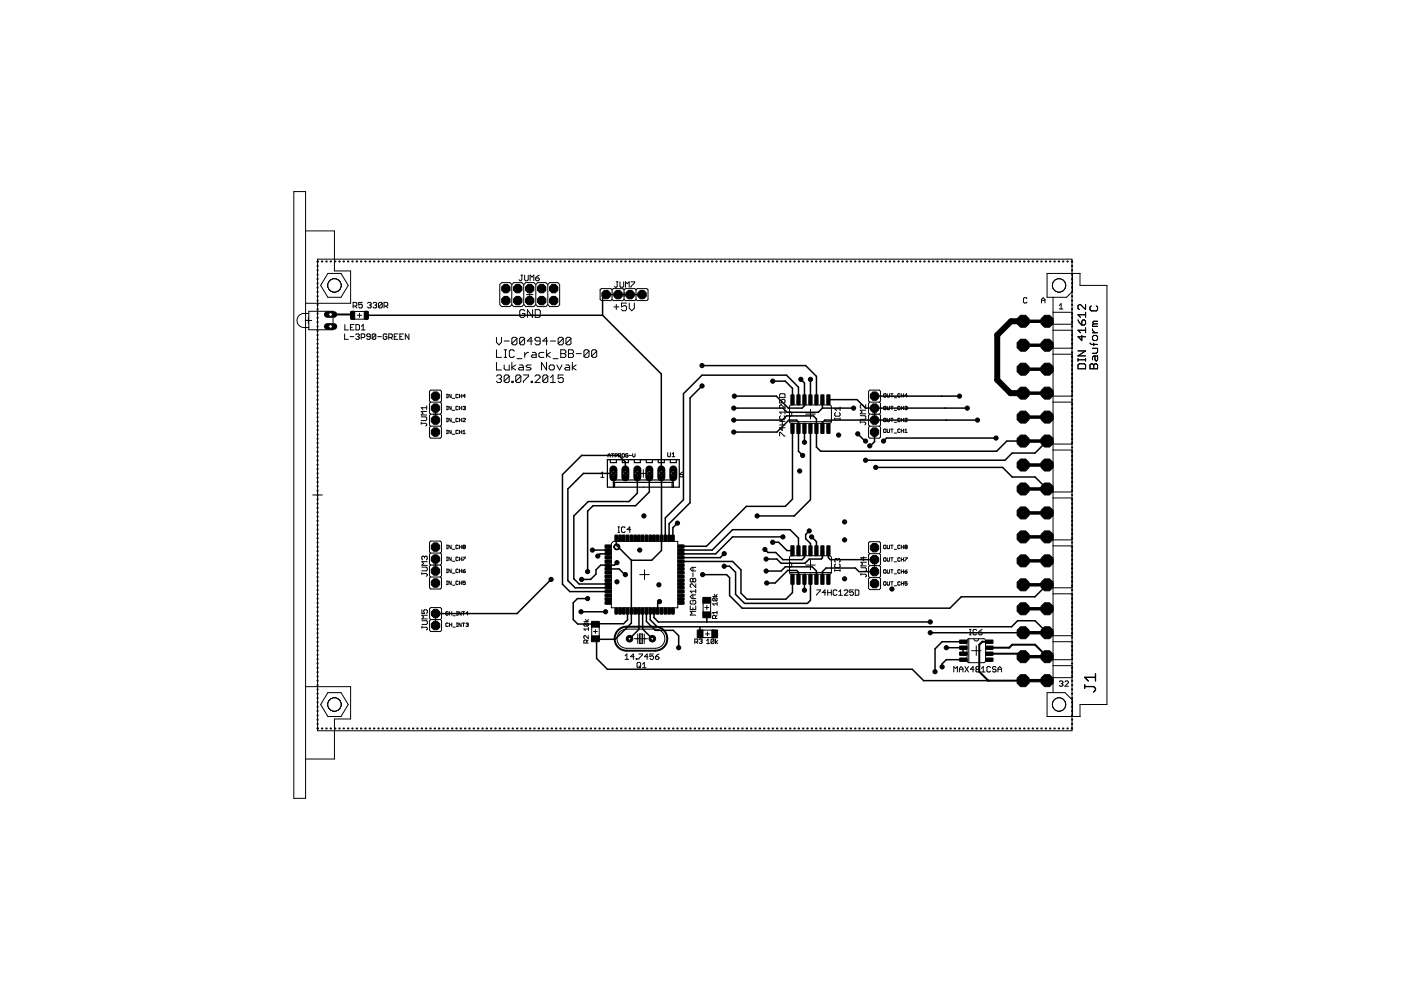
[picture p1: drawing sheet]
<svg xmlns="http://www.w3.org/2000/svg" width="297mm" height="210mm" viewBox="0 0 297 210" stroke-linecap="round" stroke-linejoin="round" font-family="sans-serif">
<g fill="none" stroke="#000" stroke-width=".21">
<path d="M105.3 71.5v1.1l.5 .5 .5-.5v-1.1M105.3 74.2v1.6h1M105.3 76.8v1.6h1M105.3 79.8l.2-.3h.6l.2 .3v.3l-.2 .2M106.9 72.3h1.1M106.9 75.8h.5M106.9 74.2h.5M106.9 77.4v.8l.3 .2h.8v-1M107.2 74.2v1.6M108 79.8v1l-.3 .3h-.5l-.3-.3M108 79.8l-.3-.3h-.5l-.3 .3v1M108 79.8l-1.1 1"/>
<path d="M108.5 76.8v1.6M109.1 74.4l-.3-.2h-.6l-.2 .2v1.1l.2 .3h.6l.3-.3M109.3 77.4l-.8 .5 .8 .5M109.6 71.8l-.3-.3h-.5l-.3 .3v1.1M109.6 71.8v1.1l-.3 .2h-.5l-.3-.2M109.6 71.8l-1.1 1.1M109.6 76.1h1.1M110.2 77.4h.5l.3 .2v.8h-.8l-.3-.2 .3-.3h.8M110.4 79.8l-.2-.3h-.6l-.3 .3v1M110.4 79.8v1l-.2 .3h-.6l-.3-.3M110.4 79.8l-1.1 1M111 79.5h1.1v.3l-1.1 1v.3"/>
<path d="M111.2 71.8l-.2-.3h-.6l-.2 .3v1.1M111.2 71.8v1.1l-.2 .2h-.6l-.2-.2M111.2 71.8l-1 1.1M111.3 74.7v1.1M112.1 74.7h-.3l-.5 .5M112.6 77.4h-.8l-.3 .2 .3 .3h.5l.3 .3-.3 .2h-.8M112.9 72.3h-1.1l.8-.8v1.6M112.9 74.7h.5l.3 .3v.8h-.8l-.3-.3 .3-.3h.8M113.4 79.8l.3-.3h.5l.3 .3v.3l-1.1 1h1.1M114.5 72.3h-.8l-.3-.2v-.3l.3-.3h.5l.3 .3v1.1l-.3 .2h-.5l-.3-.2M115.3 74.7h-.8l-.2 .3v.5l.2 .3h.8M115.9 76.8v1.6l-1.1-1.6v1.6"/>
<path d="M115.9 74.2v1.6M116.1 72.3h-1l.8-.8v1.6M116.1 79.8l-.2-.3h-.6l-.2 .3v1M116.1 79.8v1l-.2 .3h-.6l-.2-.3M116.1 79.8l-1 1M116.4 77.6l.3-.2h.5l.3 .2v.6l-.3 .2h-.5l-.3-.2zM116.7 74.7l-.8 .5 .8 .6M116.7 72.3h1.1M117.3 76.1h1M118.1 77.4l.5 1 .5-1M118.9 74.2h.8l.3 .2v.3l-.3 .3 .3 .2v.3l-.3 .3h-.8zM118.9 75h.8"/>
<path d="M119.4 71.8l-.3-.3h-.5l-.3 .3v1.1M119.4 71.8v1.1l-.3 .2h-.5l-.3-.2M119.4 79.5h-1.1v.8l.6-.2h.2l.3 .2v.5l-.3 .3h-.5l-.3-.3M119.4 71.8l-1.1 1.1M120 77.4h.5l.3 .2v.8h-.8l-.3-.2 .3-.3h.8M120.5 74.2h.8l.3 .2v.3l-.3 .3 .3 .2v.3l-.3 .3h-.8zM120.5 75h.8M121.1 71.8l-.3-.3h-.6l-.2 .3v1.1M121.1 71.8v1.1l-.3 .2h-.6l-.2-.2M121.1 71.8l-1.1 1.1M121.3 76.8v1.6M122.2 77.4l-.9 .5 .9 .5"/>
<path d="M122.2 75h1M124.9 74.4v1.1l-.3 .3h-.5l-.3-.3M124.9 74.4l-.3-.2h-.5l-.3 .2v1.1M124.9 74.4l-1.1 1.1M126.5 74.4v1.1l-.3 .3h-.5l-.3-.3M126.5 74.4l-.3-.2h-.5l-.3 .2v1.1M126.5 74.4l-1.1 1.1M105.8 80.3h.3M106.1 80.3l.2 .3v.2l-.2 .3h-.6l-.2-.3M108.5 80.8h.3v.3h-.3zM112.6 80.8h.3v.3h-.3zM116.7 81.1h1.1"/>
<path d="M116.7 80.1l.5-.6v1.6"/>
</g>
<g fill="#000" stroke="#000" stroke-width=".21">
<path d="M74.3 66.1h.9v1.5h-.9z" fill-rule="evenodd"/>
<path d="M77.2 66.1h.9v1.5h-.9z" fill-rule="evenodd"/>
<path d="M167.7 89.9l.7 .1-.1 1.9-.6-.1z" fill-rule="evenodd"/>
<path d="M167.7 83.7l.7 .1-.1 1.9h-.6z" fill-rule="evenodd"/>
<path d="M169 89.9l.6 .1-.1 1.9-.5-.1z" fill-rule="evenodd"/>
<path d="M169 83.7l.6 .1-.1 1.9h-.5z" fill-rule="evenodd"/>
<path d="M170.3 89.9l.6 .1-.1 1.9-.6-.1z" fill-rule="evenodd"/>
<path d="M170.3 83.7l.6 .1-.1 1.9h-.6z" fill-rule="evenodd"/>
<path d="M171.5 89.9l.7 .1-.1 1.9-.6-.1z" fill-rule="evenodd"/>
<path d="M171.5 83.7l.7 .1-.1 1.9h-.6z" fill-rule="evenodd"/>
<path d="M172.8 89.9l.6 .1-.1 1.9-.5-.1z" fill-rule="evenodd"/>
<path d="M172.8 83.7l.6 .1-.1 1.9h-.5z" fill-rule="evenodd"/>
<path d="M174.1 89.9l.6 .1-.1 1.9-.6-.1z" fill-rule="evenodd"/>
<path d="M174.1 83.7l.6 .1-.1 1.9h-.6z" fill-rule="evenodd"/>
<path d="M175.3 89.9l.7 .1-.1 1.9-.6-.1z" fill-rule="evenodd"/>
<path d="M175.3 83.7l.7 .1-.1 1.9h-.6z" fill-rule="evenodd"/>
<path d="M128.3 119.6h1.1v.5h-1.1z" fill-rule="evenodd"/>
<path d="M128.3 118.8h1.1v.5h-1.1z" fill-rule="evenodd"/>
<path d="M128.3 118h1.1v.5h-1.1z" fill-rule="evenodd"/>
<path d="M128.3 117.2h1.1v.5h-1.1z" fill-rule="evenodd"/>
<path d="M128.3 116.4h1.1v.5h-1.1z" fill-rule="evenodd"/>
<path d="M128.3 115.6h1.1v.5h-1.1z" fill-rule="evenodd"/>
<path d="M130.4 113.5h.5v1.1h-.5z" fill-rule="evenodd"/>
<path d="M131.2 113.5h.5v1.1h-.5z" fill-rule="evenodd"/>
<path d="M132 113.5h.5v1.1h-.5z" fill-rule="evenodd"/>
<path d="M132.8 113.5h.5v1.1h-.5z" fill-rule="evenodd"/>
<path d="M133.6 113.5h.5v1.1h-.5z" fill-rule="evenodd"/>
<path d="M134.4 113.5h.5v1.1h-.5z" fill-rule="evenodd"/>
<path d="M135.2 113.5h.5v1.1h-.5z" fill-rule="evenodd"/>
<path d="M136 113.5h.5v1.1h-.5z" fill-rule="evenodd"/>
<path d="M136.8 113.5h.5v1.1h-.5z" fill-rule="evenodd"/>
<path d="M137.6 113.5h.5v1.1h-.5z" fill-rule="evenodd"/>
<path d="M138.4 113.5h.5v1.1h-.5z" fill-rule="evenodd"/>
<path d="M139.2 113.5h.5v1.1h-.5z" fill-rule="evenodd"/>
<path d="M140 113.5h.5v1.1h-.5z" fill-rule="evenodd"/>
<path d="M140.8 113.5h.5v1.1h-.5z" fill-rule="evenodd"/>
<path d="M141.6 113.5h.5v1.1h-.5z" fill-rule="evenodd"/>
<path d="M142.4 113.5h.5v1.1h-.5z" fill-rule="evenodd"/>
<path d="M143.9 119.6h1.1v.5h-1.1z" fill-rule="evenodd"/>
<path d="M143.9 118.8h1.1v.5h-1.1z" fill-rule="evenodd"/>
<path d="M143.9 118h1.1v.5h-1.1z" fill-rule="evenodd"/>
<path d="M143.9 117.2h1.1v.5h-1.1z" fill-rule="evenodd"/>
<path d="M143.9 116.4h1.1v.5h-1.1z" fill-rule="evenodd"/>
<path d="M143.9 115.6h1.1v.5h-1.1z" fill-rule="evenodd"/>
<path d="M167.7 115.7l.7 .1-.1 2-.6-.1z" fill-rule="evenodd"/>
<path d="M169 115.7l.6 .1-.1 2-.5-.1z" fill-rule="evenodd"/>
<path d="M170.3 115.7l.6 .1-.1 2-.6-.1z" fill-rule="evenodd"/>
<path d="M171.5 115.7l.7 .1-.1 2-.6-.1z" fill-rule="evenodd"/>
<path d="M172.8 115.7l.6 .1-.1 2-.5-.1z" fill-rule="evenodd"/>
<path d="M174.1 115.7l.6 .1-.1 2-.6-.1z" fill-rule="evenodd"/>
<path d="M175.3 115.7l.7 .1-.1 2-.6-.1z" fill-rule="evenodd"/>
<path d="M125.4 131.8h1.7v1.1h-1.7z" fill-rule="evenodd"/>
<path d="M125.4 134.9h1.7v1.1h-1.7z" fill-rule="evenodd"/>
<path d="M128.3 121.2h1.1v.5h-1.1z" fill-rule="evenodd"/>
<path d="M128.3 120.4h1.1v.5h-1.1z" fill-rule="evenodd"/>
<path d="M128.3 122h1.1v.5h-1.1z" fill-rule="evenodd"/>
<path d="M128.3 122.8h1.1v.5h-1.1z" fill-rule="evenodd"/>
<path d="M128.3 123.6h1.1v.5h-1.1z" fill-rule="evenodd"/>
<path d="M128.3 124.4h1.1v.5h-1.1z" fill-rule="evenodd"/>
<path d="M128.3 125.2h1.1v.5h-1.1z" fill-rule="evenodd"/>
<path d="M128.3 126h1.1v.5h-1.1z" fill-rule="evenodd"/>
<path d="M128.3 126.8h1.1v.5h-1.1z" fill-rule="evenodd"/>
<path d="M128.3 127.6h1.1v.5h-1.1z" fill-rule="evenodd"/>
<path d="M130.4 129.1h.5v1.1h-.5z" fill-rule="evenodd"/>
<path d="M131.2 129.1h.5v1.1h-.5z" fill-rule="evenodd"/>
<path d="M132 129.1h.5v1.1h-.5z" fill-rule="evenodd"/>
<path d="M132.8 129.1h.5v1.1h-.5z" fill-rule="evenodd"/>
<path d="M133.6 129.1h.5v1.1h-.5z" fill-rule="evenodd"/>
<path d="M134.4 129.1h.5v1.1h-.5z" fill-rule="evenodd"/>
<path d="M135.2 129.1h.5v1.1h-.5z" fill-rule="evenodd"/>
<path d="M136 129.1h.5v1.1h-.5z" fill-rule="evenodd"/>
<path d="M136.8 129.1h.5v1.1h-.5z" fill-rule="evenodd"/>
<path d="M137.6 129.1h.5v1.1h-.5z" fill-rule="evenodd"/>
<path d="M138.4 129.1h.5v1.1h-.5z" fill-rule="evenodd"/>
<path d="M139.2 129.1h.5v1.1h-.5z" fill-rule="evenodd"/>
<path d="M140 129.1h.5v1.1h-.5z" fill-rule="evenodd"/>
<path d="M140.8 129.1h.5v1.1h-.5z" fill-rule="evenodd"/>
<path d="M141.6 129.1h.5v1.1h-.5z" fill-rule="evenodd"/>
<path d="M142.4 129.1h.5v1.1h-.5z" fill-rule="evenodd"/>
<path d="M143.9 127.6h1.1v.5h-1.1z" fill-rule="evenodd"/>
<path d="M143.9 126.8h1.1v.5h-1.1z" fill-rule="evenodd"/>
<path d="M143.9 126h1.1v.5h-1.1z" fill-rule="evenodd"/>
<path d="M143.9 125.2h1.1v.5h-1.1z" fill-rule="evenodd"/>
<path d="M143.9 124.4h1.1v.5h-1.1z" fill-rule="evenodd"/>
<path d="M143.9 123.6h1.1v.5h-1.1z" fill-rule="evenodd"/>
<path d="M143.9 122.8h1.1v.5h-1.1z" fill-rule="evenodd"/>
<path d="M143.9 122h1.1v.5h-1.1z" fill-rule="evenodd"/>
<path d="M143.9 121.2h1.1v.5h-1.1z" fill-rule="evenodd"/>
<path d="M143.9 120.4h1.1v.5h-1.1z" fill-rule="evenodd"/>
<path d="M147.9 133.6h1v1.6h-1z" fill-rule="evenodd"/>
<path d="M149 126.7h1.7v1.1h-1.7z" fill-rule="evenodd"/>
<path d="M149 129.9h1.7v1h-1.7z" fill-rule="evenodd"/>
<path d="M151 133.6h1.1v1.6h-1.1z" fill-rule="evenodd"/>
<path d="M167.7 121.9h.7l-.1 2-.6-.1z" fill-rule="evenodd"/>
<path d="M169 121.9h.6l-.1 2-.5-.1z" fill-rule="evenodd"/>
<path d="M170.3 121.9h.6l-.1 2-.6-.1z" fill-rule="evenodd"/>
<path d="M171.5 121.9h.7l-.1 2-.6-.1z" fill-rule="evenodd"/>
<path d="M172.8 121.9h.6l-.1 2-.5-.1z" fill-rule="evenodd"/>
<path d="M174.1 121.9h.6l-.1 2-.6-.1z" fill-rule="evenodd"/>
<path d="M175.3 121.9h.7l-.1 2-.6-.1z" fill-rule="evenodd"/>
<path d="M203.5 135.7h1.4v.7h-1.4z" fill-rule="evenodd"/>
<path d="M203.5 137h1.4v.7h-1.4z" fill-rule="evenodd"/>
<path d="M203.5 138.3h1.4v.6h-1.4z" fill-rule="evenodd"/>
<path d="M203.5 139.5h1.4v.7h-1.4z" fill-rule="evenodd"/>
<path d="M209.1 135.7h1.4v.7h-1.4z" fill-rule="evenodd"/>
<path d="M209.1 137h1.4v.7h-1.4z" fill-rule="evenodd"/>
<path d="M209.1 138.3h1.4v.6h-1.4z" fill-rule="evenodd"/>
<path d="M209.1 139.5h1.4v.7h-1.4z" fill-rule="evenodd"/>
</g>
<g fill="none" stroke="#000" stroke-width=".42">
<path d="M67.3 56.3v.2M67.3 57.3v.1M67.3 58.2v.1M67.3 59.1v.1M67.4 55.4l-.1 .1M68.2 55.4h.1M69.2 55.4h.1M70.1 55.4h.1M71 55.4h.1M71.9 55.4h.1M72.8 55.4h.1M73.8 55.4h.1"/>
<path d="M74.7 55.4h.1M75.6 55.4h.1M76.5 55.4h.1M77.4 55.4h.2M78.4 55.4h.1M79.3 55.4h.1M80.2 55.4h.1M81.1 55.4h.1M82 55.4h.1M83 55.4h.1M83.9 55.4h.1M84.8 55.4h.1"/>
<path d="M85.7 55.4h.1M86.6 55.4h.1M87.5 55.4h.2M88.5 55.4h.1M89.4 55.4h.1M90.3 55.4h.1M91.2 55.4h.1M92.1 55.4h.1M93 55.4h.2M94 55.4h.1M94.9 55.4h.1M95.8 55.4h.1"/>
<path d="M96.7 55.4h.1M97.6 55.4h.2M98.6 55.4h.1M99.5 55.4h.1M100.4 55.4h.1M101.3 55.4h.1M102.3 55.4h.1M103.2 55.4h.1M104.1 55.4h.1M105 55.4h.1M105.9 55.4h.1M106.8 55.4h.2"/>
<path d="M107.8 55.4h.1M108.7 55.4h.1M109.6 55.4h.1M110.5 55.4h.1M111.4 55.4h.1M112.4 55.4h.1M113.3 55.4h.1M114.2 55.4h.1M115.1 55.4h.1M116 55.4h.1M116.9 55.4h.2M117.9 55.4h.1"/>
<path d="M118.8 55.4h.1M119.7 55.4h.1M120.6 55.4h.1M121.5 55.4h.1M122.5 55.4h.1M123.4 55.4h.1M124.3 55.4h.1M125.2 55.4h.1M126.1 55.4h.1M127.1 55.4h.1M128 55.4h.1M128.9 55.4h.1"/>
<path d="M129.8 55.4h.1M130.7 55.4h.1M131.7 55.4h.1M132.6 55.4h.1M133.5 55.4h.1M134.4 55.4h.1M135.3 55.4h.1M136.2 55.4h.2M137.2 55.4h.1M138.1 55.4h.1M139 55.4h.1M139.9 55.4h.1"/>
<path d="M140.8 55.4h.1M141.8 55.4h.1M142.7 55.4h.1M143.6 55.4h.1M144.5 55.4h.1M145.4 55.4h.1M146.3 55.4h.2M147.3 55.4h.1M148.2 55.4h.1M149.1 55.4h.1M150 55.4h.1M150.9 55.4h.1"/>
<path d="M151.9 55.4h.1M152.8 55.4h.1M153.7 55.4h.1M154.6 55.4h.1M155.5 55.4h.1M156.5 55.4h.1M157.4 55.4h.1M158.3 55.4h.1M159.2 55.4h.1M160.1 55.4h.1M161.1 55.4h.1M162 55.4h.1"/>
<path d="M162.9 55.4h.1M163.8 55.4h.1M164.7 55.4h.1M165.7 55.4h.1M166.6 55.4h.1M167.5 55.4h.1M168.4 55.4h.1M169.3 55.4h.1M170.2 55.4h.1M171.2 55.4h.1M172.1 55.4h.1M173 55.4h.1"/>
<path d="M173.9 55.4h.1M174.8 55.4h.1M175.7 55.4h.2M176.7 55.4h.1M177.6 55.4h.1M178.5 55.4h.1M179.4 55.4h.1M180.3 55.4h.1M181.3 55.4h.1M182.2 55.4h.1M183.1 55.4h.1M184 55.4h.1"/>
<path d="M184.9 55.4h.1M185.9 55.4h.1M186.8 55.4h.1M187.7 55.4h.1M188.6 55.4h.1M189.5 55.4h.1M190.5 55.4h.1M191.4 55.4h.1M192.3 55.4h.1M193.2 55.4h.1M194.1 55.4h.1M195.1 55.4h.1"/>
<path d="M196 55.4h.1M196.9 55.4h.1M197.8 55.4h.1M198.7 55.4h.1M199.6 55.4h.1M200.6 55.4h.1M201.5 55.4h.1M202.4 55.4h.1M203.3 55.4h.1M204.2 55.4h.1M205.1 55.4h.2M206.1 55.4h.1"/>
<path d="M207 55.4h.1M207.9 55.4h.1M208.8 55.4h.1M209.7 55.4h.1M210.7 55.4h.1M211.6 55.4h.1M212.5 55.4h.1M213.4 55.4h.1M214.3 55.4h.1M215.3 55.4h.1M216.2 55.4h.1M217.1 55.4h.1"/>
<path d="M218 55.4h.1M218.9 55.4h.1M219.9 55.4h.1M220.8 55.4h.1M221.7 55.4h.1M222.6 55.4h.1M223.5 55.4h.1M224.5 55.4h.1M225.4 55.4h.1M226.3 55.4h.1M227.2 55.4l.1 .1M227.3 56.3v.2"/>
<path d="M227.3 57.3v.1M227.3 58.2v.1M227.3 59.1v.1M67.3 60v.1M67.3 60.9v.1M67.3 61.8v.1M67.3 62.8v.1M67.3 63.7v.1M67.3 64.6v.1M67.3 65.5v.1M67.3 66.4v.1M67.3 67.3v.1"/>
<path d="M67.3 68.2v.1M67.3 69.2v.1M67.3 70.1v.1M67.3 71v.1M67.3 71.9v.1M67.3 72.8v.1M67.3 73.7v.2M67.3 74.7v.1M67.3 75.6v.1M67.3 76.5v.1M67.3 77.4v.1M67.3 78.3v.1"/>
<path d="M67.3 79.2v.2M70.1 66.7h4.5l.2 .1M227.3 60v.1M227.3 60.9v.1M227.3 61.8v.1M227.3 62.8v.1M227.3 63.7v.1M227.3 64.6v.1M227.3 65.5v.1M227.3 66.4v.1M227.3 67.3v.1M227.3 68.2v.1"/>
<path d="M227.3 69.2v.1M227.3 70.1v.1M227.3 71v.1M227.3 71.9v.1M227.3 72.8v.1M227.3 73.7v.2M227.3 74.7v.1M227.3 75.6v.1M227.3 76.5v.1M227.3 77.4v.1M227.3 78.3v.1M227.3 79.2v.2"/>
<path d="M67.3 80.2v.1M67.3 81.1v.1M67.3 82v.1M67.3 82.9v.1M67.3 83.8v.1M67.3 84.7v.1M67.3 85.7v.1M67.3 86.6v.1M67.3 87.5v.1M67.3 88.4v.1M67.3 89.3v.1M67.3 90.2v.1"/>
<path d="M67.3 91.1v.1M67.3 92.1v.1M67.3 93v.1M67.3 93.9v.1M67.3 94.8v.1M67.3 95.7v.1M67.3 96.6v.2M67.3 97.6v.1M67.3 98.5v.1M67.3 99.4v.1M227.3 80.2v.1M227.3 81.1v.1"/>
<path d="M227.3 82v.1M227.3 82.9v.1M227.3 83.8v.1M227.3 84.7v.1M227.3 85.7v.1M227.3 86.6v.1M227.3 87.5v.1M227.3 88.4v.1M227.3 89.3v.1M227.3 90.2v.1M227.3 91.1v.1M227.3 92.1v.1"/>
<path d="M227.3 93v.1M227.3 93.9v.1M227.3 94.8v.1M227.3 95.7v.1M227.3 96.6v.2M227.3 97.6v.1M227.3 98.5v.1M227.3 99.4v.1M67.3 100.3v.1M67.3 101.2v.1M67.3 102.2v.1M67.3 103.1v.1"/>
<path d="M67.3 104v.1M67.3 104.9v.1M67.3 105.8v.1M67.3 106.7v.1M67.3 107.6v.1M67.3 108.6v.1M67.3 109.5v.1M67.3 110.4v.1M67.3 111.3v.1M67.3 112.2v.1M67.3 113.1v.1M67.3 114v.2"/>
<path d="M67.3 115v.1M67.3 115.9v.1M67.3 116.8v.1M67.3 117.7v.1M67.3 118.6v.1M67.3 119.5v.2M227.3 100.3v.1M227.3 101.2v.1M227.3 102.2v.1M227.3 103.1v.1M227.3 104v.1M227.3 104.9v.1"/>
<path d="M227.3 105.8v.1M227.3 106.7v.1M227.3 107.6v.1M227.3 108.6v.1M227.3 109.5v.1M227.3 110.4v.1M227.3 111.3v.1M227.3 112.2v.1M227.3 113.1v.1M227.3 114v.2M227.3 115v.1M227.3 115.9v.1"/>
<path d="M227.3 116.8v.1M227.3 117.7v.1M227.3 118.6v.1M227.3 119.5v.2M67.3 120.5v.1M67.3 121.4v.1M67.3 122.3v.1M67.3 123.2v.1M67.3 124.1v.1M67.3 125.1v.1M67.3 126v.1M67.3 126.9v.1"/>
<path d="M67.3 127.8v.1M67.3 128.7v.1M67.3 129.6v.1M67.3 130.5v.1M67.3 131.5v.1M67.3 132.4v.1M67.3 133.3v.1M67.3 134.2v.1M67.3 135.1v.1M67.3 136v.1M67.3 136.9v.2M67.3 137.9v.1"/>
<path d="M67.3 138.8v.1M67.3 139.7v.1M209.8 136.1h-1.5l-.7 .6v5.7l1.9 1.9h7.4M209.8 137.3h4.2l.6-.6h4.9l2.5 2.5M209.8 138.6h6.5l.6 .6M227.3 120.5v.1M227.3 121.4v.1M227.3 122.3v.1M227.3 123.2v.1M227.3 124.1v.1M227.3 125.1v.1M227.3 126v.1"/>
<path d="M227.3 126.9v.1M227.3 127.8v.1M227.3 128.7v.1M227.3 129.6v.1M227.3 130.5v.1M227.3 131.5v.1M227.3 132.4v.1M227.3 133.3v.1M227.3 134.2v.1M227.3 135.1v.1M227.3 136v.1M227.3 136.9v.2"/>
<path d="M227.3 137.9v.1M227.3 138.8v.1M227.3 139.7v.1M67.3 154.4l.1 .1M67.3 140.6v.1M67.3 141.5v.1M67.3 142.5v.1M67.3 143.4v.1M67.3 144.3v.1M67.3 145.2v.1M67.3 146.1v.1M67.3 147v.1"/>
<path d="M67.3 148h.1M67.3 148.9v.1M67.3 149.8v.1M67.3 150.7v.1M67.3 151.6v.1M67.3 152.5v.1M67.3 153.4v.1M68.2 154.5h.1M69.2 154.5h.1M70.1 154.5h.1M71 154.5h.1M71.9 154.5h.1"/>
<path d="M72.8 154.5h.1M73.8 154.5h.1M74.7 154.5h.1M75.6 154.5h.1M76.5 154.5h.1M77.4 154.5h.2M78.4 154.5h.1M79.3 154.5h.1M80.2 154.5h.1M81.1 154.5h.1M82 154.5h.1M83 154.5h.1"/>
<path d="M83.9 154.5h.1M84.8 154.5h.1M85.7 154.5h.1M86.6 154.5h.1M87.5 154.5h.2M88.5 154.5h.1M89.4 154.5h.1M90.3 154.5h.1M91.2 154.5h.1M92.1 154.5h.1M93 154.5h.2M94 154.5h.1"/>
<path d="M94.9 154.5h.1M95.8 154.5h.1M96.7 154.5h.1M97.6 154.5h.2M98.6 154.5h.1M99.5 154.5h.1M100.4 154.5h.1M101.3 154.5h.1M102.3 154.5h.1M103.2 154.5h.1M104.1 154.5h.1M105 154.5h.1"/>
<path d="M105.9 154.5h.1M106.8 154.5h.2M107.8 154.5h.1M108.7 154.5h.1M109.6 154.5h.1M110.5 154.5h.1M111.4 154.5h.1M112.4 154.5h.1M113.3 154.5h.1M114.2 154.5h.1M115.1 154.5h.1M116 154.5h.1"/>
<path d="M116.9 154.5h.2M117.9 154.5h.1M118.8 154.5h.1M119.7 154.5h.1M120.6 154.5h.1M121.5 154.5h.1M122.5 154.5h.1M123.4 154.5h.1M124.3 154.5h.1M125.2 154.5h.1M126.1 154.5h.1M127.1 154.5h.1"/>
<path d="M128 154.5h.1M128.9 154.5h.1M129.8 154.5h.1M130.7 154.5h.1M131.7 154.5h.1M132.6 154.5h.1M133.5 154.5h.1M134.4 154.5h.1M135.3 154.5h.1M136.2 154.5h.2M137.2 154.5h.1M138.1 154.5h.1"/>
<path d="M139 154.5h.1M139.9 154.5h.1M140.8 154.5h.1M141.8 154.5h.1M142.7 154.5h.1M143.6 154.5h.1M144.5 154.5h.1M145.4 154.5h.1M146.3 154.5h.2M147.3 154.5h.1M148.2 154.5h.1M149.1 154.5h.1"/>
<path d="M150 154.5h.1M150.9 154.5h.1M151.9 154.5h.1M152.8 154.5h.1M153.7 154.5h.1M154.6 154.5h.1M155.5 154.5h.1M156.5 154.5h.1M157.4 154.5h.1M158.3 154.5h.1M159.2 154.5h.1M160.1 154.5h.1"/>
<path d="M161.1 154.5h.1M162 154.5h.1M162.9 154.5h.1M163.8 154.5h.1M164.7 154.5h.1M165.7 154.5h.1M166.6 154.5h.1M167.5 154.5h.1M168.4 154.5h.1M169.3 154.5h.1M170.2 154.5h.1M171.2 154.5h.1"/>
<path d="M172.1 154.5h.1M173 154.5h.1M173.9 154.5h.1M174.8 154.5h.1M175.7 154.5h.2M176.7 154.5h.1M177.6 154.5h.1M178.5 154.5h.1M179.4 154.5h.1M180.3 154.5h.1M181.3 154.5h.1M182.2 154.5h.1"/>
<path d="M183.1 154.5h.1M184 154.5h.1M184.9 154.5h.1M185.9 154.5h.1M186.8 154.5h.1M187.7 154.5h.1M188.6 154.5h.1M189.5 154.5h.1M190.5 154.5h.1M191.4 154.5h.1M192.3 154.5h.1M193.2 154.5h.1"/>
<path d="M194.1 154.5h.1M195.1 154.5h.1M196 154.5h.1M196.9 154.5h.1M197.8 154.5h.1M198.7 154.5h.1M199.6 154.5h.1M200.6 154.5h.1M201.5 154.5h.1M202.4 154.5h.1M203.3 154.5h.1M204.2 154.5h.1"/>
<path d="M205.1 154.5h.2M206.1 154.5h.1M207 154.5h.1M207.9 154.5h.1M208.8 154.5h.1M209.7 154.5h.1M210.7 154.5h.1M211.6 154.5h.1M212.5 154.5h.1M213.4 154.5h.1M214.3 154.5h.1M215.3 154.5h.1"/>
<path d="M216.2 154.5h.1M217.1 154.5h.1M218 154.5h.1M218.9 154.5h.1M219.9 154.5h.1M220.8 154.5h.1M221.7 154.5h.1M222.6 154.5h.1M223.5 154.5h.1M224.5 154.5h.1M225.4 154.5h.1M226.3 154.5h.1"/>
<path d="M227.3 154.4l-.1 .1M227.3 140.6v.1M227.3 141.5v.1M227.3 142.5v.1M227.3 143.4v.1M227.3 144.3v.1M227.3 145.2v.1M227.3 146.1v.1M227.3 147v.1M227.3 148h.1M227.3 148.9v.1M227.3 149.8v.1"/>
<path d="M227.3 150.7v.1M227.3 151.6v.1M227.3 152.5v.1M227.3 153.4v.1"/>
</g>
<path d="M216.9 68.1h-2.5l-3 2.9v9.6l2.8 2.8h2.7" fill="none" stroke="#000" stroke-width="1.3"/>
<g fill="none" stroke="#000" stroke-width=".32">
<path d="M77.7 66.8h50.1M127.8 66.8l12.4 12.5v20.9M136.1 62.5h-7.6l-.7 .7v3.6M148.8 77.5h22l2.3 2.3v4.9M148.8 81.8l-2.5 2.6v22.2l-4.4 4.4v3M155.6 89.1h10.3l.9-.9h5.7l.6 .6v6l.9 .9h37.3l2.2-2.2h3.4M155.6 91.6h9.1l2.6-2.5h1.6l.4 .4v6.2l.9 .9M155.7 84h.1M163.8 80.8h2.7l1.5 1.5v2.4M168 90.9v14.9l-1.5 1.6h-8.3l-8.4 8.4h-5.3M169.3 84.7v-2.6l-2.5-2.6h-18l-3.9 4v22.5l-3.8 3.8v4.2M169.8 80.4l.8 .8v4.8l-.5 .5h-3l-2.5-2.5h-8.9"/>
<path d="M170.6 90.9v2.9M171.8 80.4v4.3M171.8 90.9v15.1l-3.4 3.4h-7.9M174.4 86.5l-.9 .9h-6.6l-.9-.9-10.4 .1M174.4 84.7v1.8M174.4 86.5h6.6M175.6 84.7h6.1l1.8 1.8h21.6M181.9 92l1.6 1.5M185.4 84h18M185.4 91.6v2l-1 .9M185.7 99.1h26.9l2 2h4.9l2.5 2.6M199.6 84h.1"/>
<path d="M200.4 86.5v.1M200.6 89.1h.1M207.2 89.1h-32.3l-.5 .5v1.3M211.2 92.9h-23.2l-.7 .6M222 93.5l-2.5 2.6h-4.9l-1.5 1.5h-29.6M125.6 116.6h3.3M128.9 117.4h-1.7l-.5 .5M130 100.4h-6.3l-3.3 3.3v19.4l1.5 1.5h7M130.7 114v1.6l3.2 3.2M130.8 119.3l-.5 .5h-2.9l-1 1v.9l-1.2 1.2h-1.9M132.6 100.4v-2.4l-1.4-1.4h-7.9l-4 4v23.3l1.5 1.5h8.1M133.9 118.8v13.3l-3.5 3.5-4.2-.1"/>
<path d="M135.1 100.4v4.2l-1.8 1.7h-8.6l-3 3.1v13.3l1.1 1.1h6.1M137.7 100.4v3.9l-3 2.9h-9l-1.1 1.2v12.8M140.2 100.4l.1 16.3-2.1 2.1h-4.3M143.6 110.9l-.9 1v2.1M144.5 119h10.8l1.8 1.8v5l1.3 1.2h8.2l1.4-1.4v-2.7M144.5 116.6h6.5l4.3-4.3h12.2l1.8 1.8v2.6M153.5 117.4l-.8 .8h-8.2M162.2 116.5l.6 .6h1.7l1.5 1.6h4.1l.5-.5v-1.5M163.8 115h1.3l1.8 1.7h1.1M166 113.8h-10.7l-3.6 3.6h-7.2M171.6 112.6l-.8 .7v.9l1 1v1.5M172.1 113.8l1 1.1v1.8"/>
<path d="M174.4 116.7v1.6l-.3 .2h-2.5l-.9 .9h-5.1l-.9-.9h-2.3M175.6 116.7v1.6l.4 .4h9.4M116.8 122.9l-7.2 7.2h-17.2M123.2 129.7h5.2M124.6 126.9h-2.2l-.9 .9v3.6l1 .9 9.7-.1 .9-.8v-1.8M126.5 135.6v4l2.3 2.3h64.6l2.4 2.4h13.9M128.9 120.6h2.4l1.3 1.2M135.5 129.6v3.8l-2 2M136.2 129.6v3.8l2.1 2M137.1 129.6v2.2l1.8 1.8h3.8l1.2 1.2v2.5M137.9 129.6v1.8l1.4 1.5h75.2l1.3-1.3h3.7l2.5 2.6M138.7 129.6v1.3l.9 1h57.6"/>
<path d="M139.8 127.6l-.4 .3v1.7M148.3 132.9l.1 1.5M149 121.8h5.1l.6 .7v3.8l2.7 2.6h44l2.4-2.4h15.6l2.6-2.5M149.9 130.4v1.5M153.5 120.1h1.2l1.3 1.2v4.7l1.9 1.9h13.3l.6-.6v-4.4M162.4 121.1h3.2l.9-.9h5.7l.9 .9v1.8M169.3 122.9v-1.6l-.4-.4h-1.9l-2.7 2.7h-1.7M170.6 122.9v2.2M185.4 121.2h-3.3l-.7-.8h-6.3l-.7 .8v1.7M197.2 134.2h19.7M200.6 137.3h3.6v1.3M204.2 139.9h-3.6l-.9 .9v.6"/>
<path d="M204.2 136.1h-4.5l-1.5 1.5v4.8M222 124h.1"/>
</g>
<circle cx="222" cy="68.1" r="1.38" fill="#000" stroke="#000" stroke-width=".21"/>
<circle cx="222" cy="68.1" r=".4" fill="#fff" stroke="#000" stroke-width=".21"/>
<circle cx="222" cy="73.2" r="1.38" fill="#000" stroke="#000" stroke-width=".21"/>
<circle cx="222" cy="73.2" r=".4" fill="#fff" stroke="#000" stroke-width=".21"/>
<circle cx="222" cy="78.3" r="1.38" fill="#000" stroke="#000" stroke-width=".21"/>
<circle cx="222" cy="78.3" r=".4" fill="#fff" stroke="#000" stroke-width=".21"/>
<circle cx="222" cy="83.4" r="1.38" fill="#000" stroke="#000" stroke-width=".21"/>
<circle cx="222" cy="83.4" r=".4" fill="#fff" stroke="#000" stroke-width=".21"/>
<circle cx="222" cy="88.4" r="1.38" fill="#000" stroke="#000" stroke-width=".21"/>
<circle cx="222" cy="88.4" r=".4" fill="#fff" stroke="#000" stroke-width=".21"/>
<circle cx="222" cy="93.5" r="1.38" fill="#000" stroke="#000" stroke-width=".21"/>
<circle cx="222" cy="93.5" r=".4" fill="#fff" stroke="#000" stroke-width=".21"/>
<circle cx="222" cy="98.6" r="1.38" fill="#000" stroke="#000" stroke-width=".21"/>
<circle cx="222" cy="98.6" r=".4" fill="#fff" stroke="#000" stroke-width=".21"/>
<circle cx="222" cy="103.7" r="1.38" fill="#000" stroke="#000" stroke-width=".21"/>
<circle cx="222" cy="103.7" r=".4" fill="#fff" stroke="#000" stroke-width=".21"/>
<circle cx="222" cy="108.8" r="1.38" fill="#000" stroke="#000" stroke-width=".21"/>
<circle cx="222" cy="108.8" r=".4" fill="#fff" stroke="#000" stroke-width=".21"/>
<circle cx="222" cy="113.8" r="1.38" fill="#000" stroke="#000" stroke-width=".21"/>
<circle cx="222" cy="113.8" r=".4" fill="#fff" stroke="#000" stroke-width=".21"/>
<circle cx="222" cy="118.9" r="1.38" fill="#000" stroke="#000" stroke-width=".21"/>
<circle cx="222" cy="118.9" r=".4" fill="#fff" stroke="#000" stroke-width=".21"/>
<circle cx="222" cy="124" r="1.38" fill="#000" stroke="#000" stroke-width=".21"/>
<circle cx="222" cy="124" r=".4" fill="#fff" stroke="#000" stroke-width=".21"/>
<circle cx="222" cy="129.1" r="1.38" fill="#000" stroke="#000" stroke-width=".21"/>
<circle cx="222" cy="129.1" r=".4" fill="#fff" stroke="#000" stroke-width=".21"/>
<circle cx="222" cy="134.2" r="1.38" fill="#000" stroke="#000" stroke-width=".21"/>
<circle cx="222" cy="134.2" r=".4" fill="#fff" stroke="#000" stroke-width=".21"/>
<circle cx="222" cy="139.2" r="1.38" fill="#000" stroke="#000" stroke-width=".21"/>
<circle cx="222" cy="139.2" r=".4" fill="#fff" stroke="#000" stroke-width=".21"/>
<circle cx="222" cy="144.3" r="1.38" fill="#000" stroke="#000" stroke-width=".21"/>
<circle cx="222" cy="144.3" r=".4" fill="#fff" stroke="#000" stroke-width=".21"/>
<circle cx="216.9" cy="68.1" r="1.38" fill="#000" stroke="#000" stroke-width=".21"/>
<circle cx="216.9" cy="68.1" r=".4" fill="#fff" stroke="#000" stroke-width=".21"/>
<circle cx="216.9" cy="73.2" r="1.38" fill="#000" stroke="#000" stroke-width=".21"/>
<circle cx="216.9" cy="73.2" r=".4" fill="#fff" stroke="#000" stroke-width=".21"/>
<circle cx="216.9" cy="78.3" r="1.38" fill="#000" stroke="#000" stroke-width=".21"/>
<circle cx="216.9" cy="78.3" r=".4" fill="#fff" stroke="#000" stroke-width=".21"/>
<circle cx="216.9" cy="83.4" r="1.38" fill="#000" stroke="#000" stroke-width=".21"/>
<circle cx="216.9" cy="83.4" r=".4" fill="#fff" stroke="#000" stroke-width=".21"/>
<circle cx="216.9" cy="88.4" r="1.38" fill="#000" stroke="#000" stroke-width=".21"/>
<circle cx="216.9" cy="88.4" r=".4" fill="#fff" stroke="#000" stroke-width=".21"/>
<circle cx="216.9" cy="93.5" r="1.38" fill="#000" stroke="#000" stroke-width=".21"/>
<circle cx="216.9" cy="93.5" r=".4" fill="#fff" stroke="#000" stroke-width=".21"/>
<circle cx="216.9" cy="98.6" r="1.38" fill="#000" stroke="#000" stroke-width=".21"/>
<circle cx="216.9" cy="98.6" r=".4" fill="#fff" stroke="#000" stroke-width=".21"/>
<circle cx="216.9" cy="103.7" r="1.38" fill="#000" stroke="#000" stroke-width=".21"/>
<circle cx="216.9" cy="103.7" r=".4" fill="#fff" stroke="#000" stroke-width=".21"/>
<circle cx="216.9" cy="108.8" r="1.38" fill="#000" stroke="#000" stroke-width=".21"/>
<circle cx="216.9" cy="108.8" r=".4" fill="#fff" stroke="#000" stroke-width=".21"/>
<circle cx="216.9" cy="113.8" r="1.38" fill="#000" stroke="#000" stroke-width=".21"/>
<circle cx="216.9" cy="113.8" r=".4" fill="#fff" stroke="#000" stroke-width=".21"/>
<circle cx="216.9" cy="118.9" r="1.38" fill="#000" stroke="#000" stroke-width=".21"/>
<circle cx="216.9" cy="118.9" r=".4" fill="#fff" stroke="#000" stroke-width=".21"/>
<circle cx="216.9" cy="124" r="1.38" fill="#000" stroke="#000" stroke-width=".21"/>
<circle cx="216.9" cy="124" r=".4" fill="#fff" stroke="#000" stroke-width=".21"/>
<circle cx="216.9" cy="129.1" r="1.38" fill="#000" stroke="#000" stroke-width=".21"/>
<circle cx="216.9" cy="129.1" r=".4" fill="#fff" stroke="#000" stroke-width=".21"/>
<circle cx="216.9" cy="134.2" r="1.38" fill="#000" stroke="#000" stroke-width=".21"/>
<circle cx="216.9" cy="134.2" r=".4" fill="#fff" stroke="#000" stroke-width=".21"/>
<circle cx="216.9" cy="139.2" r="1.38" fill="#000" stroke="#000" stroke-width=".21"/>
<circle cx="216.9" cy="139.2" r=".4" fill="#fff" stroke="#000" stroke-width=".21"/>
<circle cx="216.9" cy="144.3" r="1.38" fill="#000" stroke="#000" stroke-width=".21"/>
<circle cx="216.9" cy="144.3" r=".4" fill="#fff" stroke="#000" stroke-width=".21"/>
<path d="M142.7 99.5v1.7" fill="none" stroke="#000" stroke-width="1.7"/>
<circle cx="142.7" cy="100.4" r=".51" fill="#fff" stroke="#000" stroke-width=".21"/>
<path d="M140.2 99.5v1.7" fill="none" stroke="#000" stroke-width="1.7"/>
<circle cx="140.2" cy="100.4" r=".51" fill="#fff" stroke="#000" stroke-width=".21"/>
<path d="M137.7 99.5v1.7" fill="none" stroke="#000" stroke-width="1.7"/>
<circle cx="137.7" cy="100.4" r=".51" fill="#fff" stroke="#000" stroke-width=".21"/>
<path d="M135.1 99.5v1.7" fill="none" stroke="#000" stroke-width="1.7"/>
<circle cx="135.1" cy="100.4" r=".51" fill="#fff" stroke="#000" stroke-width=".21"/>
<path d="M132.6 99.5v1.7" fill="none" stroke="#000" stroke-width="1.7"/>
<circle cx="132.6" cy="100.4" r=".51" fill="#fff" stroke="#000" stroke-width=".21"/>
<path d="M130 99.5v1.7" fill="none" stroke="#000" stroke-width="1.7"/>
<circle cx="130" cy="100.4" r=".51" fill="#fff" stroke="#000" stroke-width=".21"/>
<path d="M69.4 66.7h1.4" fill="none" stroke="#000" stroke-width="1.4"/>
<circle cx="70.1" cy="66.7" r=".4" fill="#fff" stroke="#000" stroke-width=".21"/>
<path d="M69.4 69.2h1.4" fill="none" stroke="#000" stroke-width="1.4"/>
<circle cx="70.1" cy="69.2" r=".4" fill="#fff" stroke="#000" stroke-width=".21"/>
<circle cx="133.5" cy="135.4" r=".7" fill="#000" stroke="#000" stroke-width=".21"/>
<circle cx="133.5" cy="135.4" r=".3" fill="#fff" stroke="#000" stroke-width=".21"/>
<circle cx="138.3" cy="135.4" r=".7" fill="#000" stroke="#000" stroke-width=".21"/>
<circle cx="138.3" cy="135.4" r=".3" fill="#fff" stroke="#000" stroke-width=".21"/>
<circle cx="92.3" cy="84" r=".96" fill="#000" stroke="#000" stroke-width=".21"/>
<circle cx="92.3" cy="84" r=".4" fill="#fff" stroke="#000" stroke-width=".21"/>
<circle cx="92.3" cy="86.5" r=".96" fill="#000" stroke="#000" stroke-width=".21"/>
<circle cx="92.3" cy="86.5" r=".4" fill="#fff" stroke="#000" stroke-width=".21"/>
<circle cx="92.3" cy="89.1" r=".96" fill="#000" stroke="#000" stroke-width=".21"/>
<circle cx="92.3" cy="89.1" r=".4" fill="#fff" stroke="#000" stroke-width=".21"/>
<circle cx="92.3" cy="91.6" r=".96" fill="#000" stroke="#000" stroke-width=".21"/>
<circle cx="92.3" cy="91.6" r=".4" fill="#fff" stroke="#000" stroke-width=".21"/>
<circle cx="185.4" cy="84" r=".96" fill="#000" stroke="#000" stroke-width=".21"/>
<circle cx="185.4" cy="84" r=".4" fill="#fff" stroke="#000" stroke-width=".21"/>
<circle cx="185.4" cy="86.5" r=".96" fill="#000" stroke="#000" stroke-width=".21"/>
<circle cx="185.4" cy="86.5" r=".4" fill="#fff" stroke="#000" stroke-width=".21"/>
<circle cx="185.4" cy="89.1" r=".96" fill="#000" stroke="#000" stroke-width=".21"/>
<circle cx="185.4" cy="89.1" r=".4" fill="#fff" stroke="#000" stroke-width=".21"/>
<circle cx="185.4" cy="91.6" r=".96" fill="#000" stroke="#000" stroke-width=".21"/>
<circle cx="185.4" cy="91.6" r=".4" fill="#fff" stroke="#000" stroke-width=".21"/>
<circle cx="92.3" cy="116" r=".96" fill="#000" stroke="#000" stroke-width=".21"/>
<circle cx="92.3" cy="116" r=".4" fill="#fff" stroke="#000" stroke-width=".21"/>
<circle cx="92.3" cy="118.5" r=".96" fill="#000" stroke="#000" stroke-width=".21"/>
<circle cx="92.3" cy="118.5" r=".4" fill="#fff" stroke="#000" stroke-width=".21"/>
<circle cx="92.3" cy="121.1" r=".96" fill="#000" stroke="#000" stroke-width=".21"/>
<circle cx="92.3" cy="121.1" r=".4" fill="#fff" stroke="#000" stroke-width=".21"/>
<circle cx="92.3" cy="123.6" r=".96" fill="#000" stroke="#000" stroke-width=".21"/>
<circle cx="92.3" cy="123.6" r=".4" fill="#fff" stroke="#000" stroke-width=".21"/>
<circle cx="185.4" cy="116.1" r=".96" fill="#000" stroke="#000" stroke-width=".21"/>
<circle cx="185.4" cy="116.1" r=".4" fill="#fff" stroke="#000" stroke-width=".21"/>
<circle cx="185.4" cy="118.7" r=".96" fill="#000" stroke="#000" stroke-width=".21"/>
<circle cx="185.4" cy="118.7" r=".4" fill="#fff" stroke="#000" stroke-width=".21"/>
<circle cx="185.4" cy="121.2" r=".96" fill="#000" stroke="#000" stroke-width=".21"/>
<circle cx="185.4" cy="121.2" r=".4" fill="#fff" stroke="#000" stroke-width=".21"/>
<circle cx="185.4" cy="123.7" r=".96" fill="#000" stroke="#000" stroke-width=".21"/>
<circle cx="185.4" cy="123.7" r=".4" fill="#fff" stroke="#000" stroke-width=".21"/>
<circle cx="107.3" cy="61.2" r=".96" fill="#000" stroke="#000" stroke-width=".21"/>
<circle cx="107.3" cy="61.2" r=".4" fill="#fff" stroke="#000" stroke-width=".21"/>
<circle cx="109.8" cy="61.2" r=".96" fill="#000" stroke="#000" stroke-width=".21"/>
<circle cx="109.8" cy="61.2" r=".4" fill="#fff" stroke="#000" stroke-width=".21"/>
<circle cx="112.3" cy="61.2" r=".96" fill="#000" stroke="#000" stroke-width=".21"/>
<circle cx="112.3" cy="61.2" r=".4" fill="#fff" stroke="#000" stroke-width=".21"/>
<circle cx="114.9" cy="61.2" r=".96" fill="#000" stroke="#000" stroke-width=".21"/>
<circle cx="114.9" cy="61.2" r=".4" fill="#fff" stroke="#000" stroke-width=".21"/>
<circle cx="107.3" cy="63.7" r=".96" fill="#000" stroke="#000" stroke-width=".21"/>
<circle cx="107.3" cy="63.7" r=".4" fill="#fff" stroke="#000" stroke-width=".21"/>
<circle cx="109.8" cy="63.7" r=".96" fill="#000" stroke="#000" stroke-width=".21"/>
<circle cx="109.8" cy="63.7" r=".4" fill="#fff" stroke="#000" stroke-width=".21"/>
<circle cx="112.3" cy="63.7" r=".96" fill="#000" stroke="#000" stroke-width=".21"/>
<circle cx="112.3" cy="63.7" r=".4" fill="#fff" stroke="#000" stroke-width=".21"/>
<circle cx="114.9" cy="63.7" r=".96" fill="#000" stroke="#000" stroke-width=".21"/>
<circle cx="114.9" cy="63.7" r=".4" fill="#fff" stroke="#000" stroke-width=".21"/>
<circle cx="117.4" cy="61.2" r=".96" fill="#000" stroke="#000" stroke-width=".21"/>
<circle cx="117.4" cy="61.2" r=".4" fill="#fff" stroke="#000" stroke-width=".21"/>
<circle cx="117.4" cy="63.7" r=".96" fill="#000" stroke="#000" stroke-width=".21"/>
<circle cx="117.4" cy="63.7" r=".4" fill="#fff" stroke="#000" stroke-width=".21"/>
<circle cx="128.5" cy="62.5" r=".96" fill="#000" stroke="#000" stroke-width=".21"/>
<circle cx="128.5" cy="62.5" r=".4" fill="#fff" stroke="#000" stroke-width=".21"/>
<circle cx="131" cy="62.5" r=".96" fill="#000" stroke="#000" stroke-width=".21"/>
<circle cx="131" cy="62.5" r=".4" fill="#fff" stroke="#000" stroke-width=".21"/>
<circle cx="133.6" cy="62.5" r=".96" fill="#000" stroke="#000" stroke-width=".21"/>
<circle cx="133.6" cy="62.5" r=".4" fill="#fff" stroke="#000" stroke-width=".21"/>
<circle cx="136.1" cy="62.5" r=".96" fill="#000" stroke="#000" stroke-width=".21"/>
<circle cx="136.1" cy="62.5" r=".4" fill="#fff" stroke="#000" stroke-width=".21"/>
<circle cx="92.4" cy="130.1" r=".96" fill="#000" stroke="#000" stroke-width=".21"/>
<circle cx="92.4" cy="130.1" r=".4" fill="#fff" stroke="#000" stroke-width=".21"/>
<circle cx="92.4" cy="132.6" r=".96" fill="#000" stroke="#000" stroke-width=".21"/>
<circle cx="92.4" cy="132.6" r=".4" fill="#fff" stroke="#000" stroke-width=".21"/>
<circle cx="136.5" cy="109.4" r=".44" fill="#000" stroke="#000" stroke-width=".21"/>
<circle cx="136.5" cy="109.4" r=".15" fill="#fff" stroke="#000" stroke-width=".21"/>
<circle cx="130.8" cy="123.4" r=".44" fill="#000" stroke="#000" stroke-width=".21"/>
<circle cx="130.8" cy="123.4" r=".15" fill="#fff" stroke="#000" stroke-width=".21"/>
<circle cx="139.7" cy="124" r=".44" fill="#000" stroke="#000" stroke-width=".21"/>
<circle cx="139.7" cy="124" r=".15" fill="#fff" stroke="#000" stroke-width=".21"/>
<circle cx="135.6" cy="116.6" r=".44" fill="#000" stroke="#000" stroke-width=".21"/>
<circle cx="135.6" cy="116.6" r=".15" fill="#fff" stroke="#000" stroke-width=".21"/>
<circle cx="189.1" cy="124.9" r=".44" fill="#000" stroke="#000" stroke-width=".21"/>
<circle cx="189.1" cy="124.9" r=".15" fill="#fff" stroke="#000" stroke-width=".21"/>
<circle cx="179.1" cy="122.7" r=".44" fill="#000" stroke="#000" stroke-width=".21"/>
<circle cx="179.1" cy="122.7" r=".15" fill="#fff" stroke="#000" stroke-width=".21"/>
<circle cx="179.1" cy="110.7" r=".44" fill="#000" stroke="#000" stroke-width=".21"/>
<circle cx="179.1" cy="110.7" r=".15" fill="#fff" stroke="#000" stroke-width=".21"/>
<circle cx="179.1" cy="114.5" r=".44" fill="#000" stroke="#000" stroke-width=".21"/>
<circle cx="179.1" cy="114.5" r=".15" fill="#fff" stroke="#000" stroke-width=".21"/>
<circle cx="177.8" cy="92.2" r=".44" fill="#000" stroke="#000" stroke-width=".21"/>
<circle cx="177.8" cy="92.2" r=".15" fill="#fff" stroke="#000" stroke-width=".21"/>
<circle cx="169.5" cy="99.9" r=".44" fill="#000" stroke="#000" stroke-width=".21"/>
<circle cx="169.5" cy="99.9" r=".15" fill="#fff" stroke="#000" stroke-width=".21"/>
<circle cx="163.8" cy="115" r=".44" fill="#000" stroke="#000" stroke-width=".21"/>
<circle cx="163.8" cy="115" r=".15" fill="#fff" stroke="#000" stroke-width=".21"/>
<circle cx="163.8" cy="80.8" r=".44" fill="#000" stroke="#000" stroke-width=".21"/>
<circle cx="163.8" cy="80.8" r=".15" fill="#fff" stroke="#000" stroke-width=".21"/>
<circle cx="124.6" cy="121.2" r=".44" fill="#000" stroke="#000" stroke-width=".21"/>
<circle cx="124.6" cy="121.2" r=".15" fill="#fff" stroke="#000" stroke-width=".21"/>
<circle cx="124.6" cy="126.9" r=".44" fill="#000" stroke="#000" stroke-width=".21"/>
<circle cx="124.6" cy="126.9" r=".15" fill="#fff" stroke="#000" stroke-width=".21"/>
<circle cx="199.7" cy="141.4" r=".44" fill="#000" stroke="#000" stroke-width=".21"/>
<circle cx="199.7" cy="141.4" r=".15" fill="#fff" stroke="#000" stroke-width=".21"/>
<circle cx="126.7" cy="117.9" r=".44" fill="#000" stroke="#000" stroke-width=".21"/>
<circle cx="126.7" cy="117.9" r=".15" fill="#fff" stroke="#000" stroke-width=".21"/>
<circle cx="125.6" cy="116.6" r=".44" fill="#000" stroke="#000" stroke-width=".21"/>
<circle cx="125.6" cy="116.6" r=".15" fill="#fff" stroke="#000" stroke-width=".21"/>
<circle cx="198.2" cy="142.4" r=".44" fill="#000" stroke="#000" stroke-width=".21"/>
<circle cx="198.2" cy="142.4" r=".15" fill="#fff" stroke="#000" stroke-width=".21"/>
<circle cx="200.6" cy="137.3" r=".44" fill="#000" stroke="#000" stroke-width=".21"/>
<circle cx="200.6" cy="137.3" r=".15" fill="#fff" stroke="#000" stroke-width=".21"/>
<circle cx="143.9" cy="137.3" r=".44" fill="#000" stroke="#000" stroke-width=".21"/>
<circle cx="143.9" cy="137.3" r=".15" fill="#fff" stroke="#000" stroke-width=".21"/>
<circle cx="143.6" cy="110.9" r=".44" fill="#000" stroke="#000" stroke-width=".21"/>
<circle cx="143.6" cy="110.9" r=".15" fill="#fff" stroke="#000" stroke-width=".21"/>
<circle cx="160.5" cy="109.4" r=".44" fill="#000" stroke="#000" stroke-width=".21"/>
<circle cx="160.5" cy="109.4" r=".15" fill="#fff" stroke="#000" stroke-width=".21"/>
<circle cx="148.8" cy="81.8" r=".44" fill="#000" stroke="#000" stroke-width=".21"/>
<circle cx="148.8" cy="81.8" r=".15" fill="#fff" stroke="#000" stroke-width=".21"/>
<circle cx="148.8" cy="77.5" r=".44" fill="#000" stroke="#000" stroke-width=".21"/>
<circle cx="148.8" cy="77.5" r=".15" fill="#fff" stroke="#000" stroke-width=".21"/>
<circle cx="153.5" cy="120.1" r=".44" fill="#000" stroke="#000" stroke-width=".21"/>
<circle cx="153.5" cy="120.1" r=".15" fill="#fff" stroke="#000" stroke-width=".21"/>
<circle cx="153.5" cy="117.4" r=".44" fill="#000" stroke="#000" stroke-width=".21"/>
<circle cx="153.5" cy="117.4" r=".15" fill="#fff" stroke="#000" stroke-width=".21"/>
<circle cx="172.1" cy="113.8" r=".44" fill="#000" stroke="#000" stroke-width=".21"/>
<circle cx="172.1" cy="113.8" r=".15" fill="#fff" stroke="#000" stroke-width=".21"/>
<circle cx="166" cy="113.8" r=".44" fill="#000" stroke="#000" stroke-width=".21"/>
<circle cx="166" cy="113.8" r=".15" fill="#fff" stroke="#000" stroke-width=".21"/>
<circle cx="123.3" cy="122.9" r=".44" fill="#000" stroke="#000" stroke-width=".21"/>
<circle cx="123.3" cy="122.9" r=".15" fill="#fff" stroke="#000" stroke-width=".21"/>
<circle cx="116.8" cy="122.9" r=".44" fill="#000" stroke="#000" stroke-width=".21"/>
<circle cx="116.8" cy="122.9" r=".15" fill="#fff" stroke="#000" stroke-width=".21"/>
<circle cx="130.8" cy="119.3" r=".44" fill="#000" stroke="#000" stroke-width=".21"/>
<circle cx="130.8" cy="119.3" r=".15" fill="#fff" stroke="#000" stroke-width=".21"/>
<circle cx="197.2" cy="134.2" r=".44" fill="#000" stroke="#000" stroke-width=".21"/>
<circle cx="197.2" cy="134.2" r=".15" fill="#fff" stroke="#000" stroke-width=".21"/>
<circle cx="197.2" cy="131.9" r=".44" fill="#000" stroke="#000" stroke-width=".21"/>
<circle cx="197.2" cy="131.9" r=".15" fill="#fff" stroke="#000" stroke-width=".21"/>
<circle cx="170.2" cy="96.6" r=".44" fill="#000" stroke="#000" stroke-width=".21"/>
<circle cx="170.2" cy="96.6" r=".15" fill="#fff" stroke="#000" stroke-width=".21"/>
<circle cx="183.5" cy="97.6" r=".44" fill="#000" stroke="#000" stroke-width=".21"/>
<circle cx="183.5" cy="97.6" r=".15" fill="#fff" stroke="#000" stroke-width=".21"/>
<circle cx="155.6" cy="91.6" r=".44" fill="#000" stroke="#000" stroke-width=".21"/>
<circle cx="155.6" cy="91.6" r=".15" fill="#fff" stroke="#000" stroke-width=".21"/>
<circle cx="155.6" cy="89.1" r=".44" fill="#000" stroke="#000" stroke-width=".21"/>
<circle cx="155.6" cy="89.1" r=".15" fill="#fff" stroke="#000" stroke-width=".21"/>
<circle cx="211.2" cy="92.9" r=".44" fill="#000" stroke="#000" stroke-width=".21"/>
<circle cx="211.2" cy="92.9" r=".15" fill="#fff" stroke="#000" stroke-width=".21"/>
<circle cx="155.6" cy="86.5" r=".44" fill="#000" stroke="#000" stroke-width=".21"/>
<circle cx="155.6" cy="86.5" r=".15" fill="#fff" stroke="#000" stroke-width=".21"/>
<circle cx="187.3" cy="93.5" r=".44" fill="#000" stroke="#000" stroke-width=".21"/>
<circle cx="187.3" cy="93.5" r=".15" fill="#fff" stroke="#000" stroke-width=".21"/>
<circle cx="183.5" cy="93.5" r=".44" fill="#000" stroke="#000" stroke-width=".21"/>
<circle cx="183.5" cy="93.5" r=".15" fill="#fff" stroke="#000" stroke-width=".21"/>
<circle cx="181.9" cy="92" r=".44" fill="#000" stroke="#000" stroke-width=".21"/>
<circle cx="181.9" cy="92" r=".15" fill="#fff" stroke="#000" stroke-width=".21"/>
<circle cx="181" cy="86.5" r=".44" fill="#000" stroke="#000" stroke-width=".21"/>
<circle cx="181" cy="86.5" r=".15" fill="#fff" stroke="#000" stroke-width=".21"/>
<circle cx="169.8" cy="80.4" r=".44" fill="#000" stroke="#000" stroke-width=".21"/>
<circle cx="169.8" cy="80.4" r=".15" fill="#fff" stroke="#000" stroke-width=".21"/>
<circle cx="155.7" cy="84" r=".44" fill="#000" stroke="#000" stroke-width=".21"/>
<circle cx="155.7" cy="84" r=".15" fill="#fff" stroke="#000" stroke-width=".21"/>
<circle cx="171.8" cy="80.4" r=".44" fill="#000" stroke="#000" stroke-width=".21"/>
<circle cx="171.8" cy="80.4" r=".15" fill="#fff" stroke="#000" stroke-width=".21"/>
<circle cx="203.4" cy="84" r=".44" fill="#000" stroke="#000" stroke-width=".21"/>
<circle cx="203.4" cy="84" r=".15" fill="#fff" stroke="#000" stroke-width=".21"/>
<circle cx="205.1" cy="86.5" r=".44" fill="#000" stroke="#000" stroke-width=".21"/>
<circle cx="205.1" cy="86.5" r=".15" fill="#fff" stroke="#000" stroke-width=".21"/>
<circle cx="207.2" cy="89.1" r=".44" fill="#000" stroke="#000" stroke-width=".21"/>
<circle cx="207.2" cy="89.1" r=".15" fill="#fff" stroke="#000" stroke-width=".21"/>
<circle cx="184.4" cy="94.5" r=".44" fill="#000" stroke="#000" stroke-width=".21"/>
<circle cx="184.4" cy="94.5" r=".15" fill="#fff" stroke="#000" stroke-width=".21"/>
<circle cx="170.6" cy="93.8" r=".44" fill="#000" stroke="#000" stroke-width=".21"/>
<circle cx="170.6" cy="93.8" r=".15" fill="#fff" stroke="#000" stroke-width=".21"/>
<circle cx="185.7" cy="99.1" r=".44" fill="#000" stroke="#000" stroke-width=".21"/>
<circle cx="185.7" cy="99.1" r=".15" fill="#fff" stroke="#000" stroke-width=".21"/>
<circle cx="162.6" cy="123.6" r=".44" fill="#000" stroke="#000" stroke-width=".21"/>
<circle cx="162.6" cy="123.6" r=".15" fill="#fff" stroke="#000" stroke-width=".21"/>
<circle cx="162.4" cy="121.1" r=".44" fill="#000" stroke="#000" stroke-width=".21"/>
<circle cx="162.4" cy="121.1" r=".15" fill="#fff" stroke="#000" stroke-width=".21"/>
<circle cx="170.6" cy="125.1" r=".44" fill="#000" stroke="#000" stroke-width=".21"/>
<circle cx="170.6" cy="125.1" r=".15" fill="#fff" stroke="#000" stroke-width=".21"/>
<circle cx="162.4" cy="118.5" r=".44" fill="#000" stroke="#000" stroke-width=".21"/>
<circle cx="162.4" cy="118.5" r=".15" fill="#fff" stroke="#000" stroke-width=".21"/>
<circle cx="162.2" cy="116.5" r=".44" fill="#000" stroke="#000" stroke-width=".21"/>
<circle cx="162.2" cy="116.5" r=".15" fill="#fff" stroke="#000" stroke-width=".21"/>
<circle cx="171.6" cy="112.6" r=".44" fill="#000" stroke="#000" stroke-width=".21"/>
<circle cx="171.6" cy="112.6" r=".15" fill="#fff" stroke="#000" stroke-width=".21"/>
<circle cx="139.8" cy="127.6" r=".44" fill="#000" stroke="#000" stroke-width=".21"/>
<circle cx="139.8" cy="127.6" r=".15" fill="#fff" stroke="#000" stroke-width=".21"/>
<circle cx="123.2" cy="129.7" r=".44" fill="#000" stroke="#000" stroke-width=".21"/>
<circle cx="123.2" cy="129.7" r=".15" fill="#fff" stroke="#000" stroke-width=".21"/>
<circle cx="128.4" cy="129.7" r=".44" fill="#000" stroke="#000" stroke-width=".21"/>
<circle cx="128.4" cy="129.7" r=".15" fill="#fff" stroke="#000" stroke-width=".21"/>
<circle cx="149" cy="121.8" r=".44" fill="#000" stroke="#000" stroke-width=".21"/>
<circle cx="149" cy="121.8" r=".15" fill="#fff" stroke="#000" stroke-width=".21"/>
<circle cx="132.6" cy="121.8" r=".44" fill="#000" stroke="#000" stroke-width=".21"/>
<circle cx="132.6" cy="121.8" r=".15" fill="#fff" stroke="#000" stroke-width=".21"/>
<g fill="none" stroke="#000" stroke-width=".21">
<path d="M62.3 40.6h2.5v128.7h-2.5zM64.8 49h6.1v8.4h3.4v6.9h-9.5M67.3 54.9h160v100h-160zM69.5 58h2.8l1.5 2.5-1.5 2.5h-2.8l-1.5-2.5zM110.4 58.3h.4M110.6 58.3v1l-.2 .2-.4-.2M111.2 58.3v1l.2 .2h.4l.2-.2v-1M112.4 59.5v-1.2l.4 .4 .4-.4v1.2M113.6 58.9h.6l.1 .4-.1 .2h-.5l-.1-.2zM114.3 58.3l-.7 .6M130.7 59.8h.3M130.9 59.8v.9l-.2 .2-.4-.2"/>
<path d="M131.4 59.8v.9l.2 .2h.4l.2-.2v-.9M133.8 59.8h.8v.1l-.8 .8v.2M227.4 58v3.8l-1.3 1.2h-4.1v-5h7M229 58v2.5h5.7v88.9h-5.7v2.5h-7v-5h3.8l1.6 1.5v3.5M64.7 67.9h1.4M65.4 67.3v1.3M65.5 66.5a1.87 1.87 0 0 0-2.5 1.1 1.46 1.46 0 0 0 1.5 1.8h1M65.5 66h5.1v3.9h-5.1zM73.1 70.8v1.1h.7M73.1 68.8v1.2h.8M74.3 71.4h.7M74.3 69.4h.4"/>
<path d="M74.9 64.9h.6l.1-.2v-.4l-.1-.2h-.6v1.2M75 67.7h2.4M75 66h2.4M75.1 68.8h-.8v1.2h.8M75.3 64.9l.3 .4M75.4 71l.2-.2h.4l.2 .2-.2 .4M75.5 68.8h.5l.2 .2v.8l-.2 .2h-.5zM75.8 66.8h.9M75.8 71.4h.2M76 71.4l.2 .2-.2 .3h-.4l-.2-.1M76.2 66.4v.9M76.6 71.6h.6l.1-.2v-.4l-.1-.2h-.6v1.1"/>
<path d="M76.6 70h.8M76.6 69.2l.4-.4v1.2M76.8 64.1h-.7v.6l.3-.2 .4 .2v.4l-.2 .2h-.4l-.1-.2M77.9 64.3l.2-.2h.4l.2 .2-.2 .4M78.3 64.7h.2M78.5 71.4h-.6l-.2-.2 .2-.4h.4l.2 .2v.8l-.2 .1h-.4l-.2-.1M78.5 64.7l.2 .2-.2 .4h-.4l-.2-.2M79.1 64.3l.2-.2h.4l.2 .2-.2 .4M79.5 64.7h.2M79.7 64.7l.2 .2-.2 .4h-.4l-.2-.2M79.7 71v.8l-.2 .1h-.4l-.2-.1M79.7 71l-.2-.2h-.4l-.2 .2v.8"/>
<path d="M79.7 71l-.8 .8M80.1 71.4h.8M81 64.3l-.2-.2h-.3l-.2 .2v.8M81 64.3v.8l-.2 .2h-.3l-.2-.2M81 64.3l-.7 .8M81.4 64.9h.6l.2-.2v-.4l-.2-.2h-.6v1.2M81.8 64.9l.4 .4M82 71l-.2-.2h-.4l-.1 .2v.8l.1 .1h.4l.2-.1v-.4h-.4M82.4 71.6h.6l.2-.2v-.4l-.2-.2h-.6v1.1M82.8 71.6l.4 .3M83.6 71.4h.4M84.3 70.8h-.7v1.1h.7"/>
<path d="M84.8 71.4h.4M85.5 70.8h-.7v1.1h.7M86.7 70.8v1.1l-.8-1.1v1.1M106 60.3l.4-.4h1.7l.4 .4 .4-.4h1.7l.4 .4 .5-.4h1.7l.4 .4 .4-.4h1.7l.4 .4 .4-.4h1.8l.4 .4M106 64.6l.4 .4h1.7M106 60.4v4.1M108.5 60.4v4.2M108.5 64.6l-.4 .4M111 60.4v4.1M111.3 65.9l-.3-.2h-.5l-.3 .2v1.1l.3 .3h.5l.3-.3v-.5h-.6M111.6 62.5h1.4M112.3 61.7v1.5"/>
<path d="M112.9 65.7v1.6l-1.1-1.6v1.6M113.5 65.7h.8l.3 .2v1.1l-.3 .3h-.8zM113.6 60.4v4.1M116.1 60.4v4.1M118.7 60.4v4.2l-.4 .4h-1.8l-.4-.4-.4 .4h-1.7l-.4-.4-.4 .4h-1.7l-.4-.4-.5 .4h-1.7l-.4-.4M129.8 61.5v1.9M130.1 65.1h1.1M130.7 64.5v1.1M131.9 62.5h.9M132.3 61.4l.3-.2h2l.3 .2 .2-.2h2l.3 .2v2.1l-.3 .2h-2l-.2-.2-.3 .2h-2l-.3-.2M132.3 61.4l-.2-.2h-2.1l-.2 .2-.3-.2h-2l-.3 .2v2.1l.3 .2h2l.3-.2 .2 .2h2.1l.2-.2M132.3 61.4v2.1"/>
<path d="M132.6 60.9v-1.1l.4 .3 .4-.3v1.1M132.8 64.3h-1v.8l.5-.3h.3l.2 .3v.5l-.2 .3h-.6l-.2-.3M133.4 64.3v1l.5 .6 .6-.6v-1M134.9 61.5v1.9M217.7 63.3l-.1-.2h-.4l-.2 .2v.8l.2 .1h.4l.1-.1M220.8 64.2v-.7l.4-.4 .4 .4v.7M220.8 63.7h.8M223.3 63v83.9M223.3 66.2h4v2.5h-4M223.3 70h4v3.8h-4M223.3 75.1h4v8.9h-4M224.6 64.8l.4-.4v1.1"/>
<path d="M224.6 65.5h.8M228.6 77.4l.2-.3h1.1l.3 .3v.8h-1.6zM228.6 76v.6M228.6 76.3h1.6M228.6 74.4h1.6l-1.6 1.1h1.6M228.6 67.8l.2 .6 .6 .5M229.4 71.1v1.1l-.8-.8h1.6M229.6 67.8h.3l.3 .3v.5l-.3 .3h-.5v-.8zM230.2 70h-1.6l.5 .5M230.2 64.6v1l-1.1-1h-.3l-.2 .2v.6l.2 .2M230.2 66.2v1.1M230.2 69.5v1"/>
<path d="M230.2 76v.6M230.2 66.7h-1.6l.5 .6M231.1 77.4l.3-.3h.2l.3 .3 .3-.3h.2l.3 .3v.8h-1.6zM231.1 72.7l.3 .3h1.3M231.4 64.9l-.3 .2v.6l.3 .2h1l.3-.2v-.6l-.3-.2M231.6 73.9h1.1v.8l-.3 .2h-.8M231.6 71.4l.3-.3h.5l.3 .3v.5l-.3 .3h-.5l-.3-.3zM231.6 69.7v.3l.6 .5M231.6 70.5h1.1M231.9 72.7v.6M231.9 77.4v.8M231.9 68.7l-.3 .2v.3h1.1"/>
<path d="M231.9 68.7h.8M232.2 75.5v.8l.2 .3 .3-.3v-.8h-.8l-.3 .3v.5M232.7 68.1h-.8l-.3 .3 .3 .3M89.3 89.7h1l.2 .3-.2 .3M89.3 88.4h1l.2 .2v.4l-.2 .2h-1M89.3 89.6v.4M90.5 86v.8M90.5 87.2h-1.2l.4 .4-.4 .4h1.2M90.5 86.4h-1.2l.4 .4M91.3 87.8l-.2-.3v-2l.2-.2-.2-.3v-2l.2-.3h2l.3 .3v2l-.3 .3 .3 .2v2l-.3 .3M91.3 87.8h2l.3 .3v2l-.3 .3 .3 .2v2l-.3 .3h-2l-.2-.3v-2l.2-.2-.2-.3v-2zM91.4 85.3h1.9"/>
<path d="M91.4 90.4h1.9M91.8 87.8h1M92.3 87.3v1M94.7 89.4h.2M94.7 84.3h.2M94.7 86.1h.2M94.7 86.9h.2M94.7 88.7h.2M94.7 83.6h.2M94.7 91.9h.2M94.7 91.2h.2M94.8 83.6v.7"/>
<path d="M94.8 86.1v.8M94.8 88.7v.7M94.8 91.2v.7M95.7 83.6v.7l-.5-.7v.7M95.7 86.1v.8l-.5-.8v.8M95.7 88.7v.7l-.5-.7v.7M95.7 91.2v.7l-.5-.7v.7M95.9 87h.5M95.9 89.5h.5M95.9 84.5h.5M95.9 92.1h.5M97.2 88.8h-.5v.5h.5"/>
<path d="M97.2 83.7h-.5v.5h.5M97.2 86.3h-.5v.5h.5M97.2 91.3h-.5v.5h.5M97.4 86.5h.5M97.4 89h.5M97.4 83.6v.7M97.4 86.1v.8M97.4 88.7v.7M97.4 91.2v.7M97.4 84h.5M97.4 91.6h.5M97.9 83.6v.7"/>
<path d="M97.9 86.1v.8M97.9 88.7v.7M97.9 91.2v.7M98.1 88.8h.6l-.6 .6h.6M98.1 86.3l.4-.2 .2 .2-.2 .2M98.1 91.9h.6M98.1 91.5l.3-.3v.7M98.4 86.5h.1M98.5 86.5l.2 .1-.2 .3-.4-.1M98.7 84h-.6l.4-.4v.7M128.9 96.9v-.5l.3-.2 .2 .2v.5M128.9 96.6h.5"/>
<path d="M129.6 96.2h.6M129.9 96.2v.7M130.4 96.7h.4l.1-.4-.5-.1v.7M131.1 96.7h.4l.1-.4-.5-.1v.7M131.4 96.7l.2 .2M131.9 96.3h.5l-.1 .6-.4-.1zM133.1 96.3h-.4v.5l.3 .1 .1-.3h-.2M133.4 96.6h.5M134.1 96.2v.5l.3 .2 .2-.2v-.5M136.4 99.6v1.6M141.6 96v.7l.1 .1 .4-.1v-.7M142.5 96.8h.6"/>
<path d="M142.5 96.3l.3-.3v.8M165.3 92.4v-.7l1.1 .7M165.3 84.7v.7h.6l-.2-.4 .2-.3h.3l.2 .2v.3l-.2 .2M165.3 90.1h1.1M165.3 89.3h1.1M165.5 83.5h.7l.2 .2v.6h-1.1v-.6zM165.5 88.2l-.2 .1v.4l.2 .2h.7l.2-.2v-.4l-.2-.1M165.9 90.5v.8l-.6-.6h1.1M165.9 89.3v.8M166.4 85.8v.8l-.7-.8-.4 .2v.4l.2 .2M166.4 87v.8M166.4 87.4h-1.1l.4 .4"/>
<path d="M167.4 87.3a.51 .51 0 0 1 .5 .5 .51 .51 0 0 1-.5 .5M167.4 89.4h8.9M167.5 86l8.5-.1 .3 .3-.1 3.3-.3 .3-8.3-.1-.2-.3zM170.8 87.8h2M171.8 86.8v2M177 88.8h1.1M177 88.6v.4M177.2 87.5l-.2 .2v.4l.2 .1h.7l.2-.1v-.4l-.2-.2M178.1 86.3v.8M178.1 88.6v.4M178.1 86.7h-1.1l.4 .4M182.4 89.5h1l.2 .2-.2 .4"/>
<path d="M182.4 88.1h1l.2 .2v.4l-.2 .2h-1M182.4 89.3v.4M183.6 87h-1.2l.4 .4-.4 .3h1.2M183.6 85.8v.8l-.8-.8-.4 .2v.4l.2 .2M184.1 88.1l.3-.3h2l.3 .3v2l-.3 .3 .3 .2v2l-.3 .3h-2l-.3-.3v-2l.3-.2-.3-.3zM184.4 87.8l-.3-.3v-2l.3-.2-.3-.3v-2l.3-.3h2l.3 .3v2l-.3 .3 .3 .2v2l-.3 .3M184.5 85.3h1.9M184.5 90.4h1.9M184.9 87.8h1M185.4 87.3v1M187.3 88.8h.6l-.2 .6-.4-.1zM187.3 83.6h.6l-.2 .6-.4-.1z"/>
<path d="M187.3 86.3h.6l-.2 .6-.4-.1zM187.3 91.1h.6l-.2 .6-.4-.1zM188.1 88.7v.6l.1 .1 .4-.1v-.6M188.1 83.5v.6l.1 .1 .4-.1v-.6M188.1 86.1v.7l.1 .1 .4-.1v-.7M188.1 91v.6l.1 .1 .4-.1v-.6M188.8 83.5h.5M188.8 86.1h.5M188.8 88.7h.5M188.8 91h.5M189.1 83.5v.7M189.1 86.1v.8"/>
<path d="M189.1 88.7v.7M189.1 91v.7M189.6 84.3h.5M189.6 87h.5M189.6 89.5h.5M189.6 91.8h.5M190.8 88.8h-.4v.5h.4M190.8 83.6h-.4v.5h.4M190.8 86.3h-.4v.5h.4M190.8 91.1h-.4v.5h.4M191.1 83.5v.7M191.1 86.1v.8"/>
<path d="M191.1 88.7v.7M191.1 91v.7M191.1 83.8h.5M191.1 86.5h.5M191.1 89h.5M191.1 91.3h.5M191.6 83.5v.7M191.6 86.1v.8M191.6 88.7v.7M191.6 91v.7M191.9 88.8h.4l-.4 .6h.4M191.9 86.3l.3-.2 .1 .2-.1 .2"/>
<path d="M191.9 91.7h.4M191.9 91.2l.2-.2v.7M192.1 86.5h.1M192.2 86.5l.1 .1-.1 .3-.3-.1M192.3 83.8h-.4l.3-.3v.7M223.3 85.3h4v8.8h-4M223.3 95.4h4v8.9h-4M66.3 104.9h2M90 118.1l.2-.2 .4 .2v.4l-.2 .2M90 118.1l-.2-.2-.4 .2v.4l.2 .2M90 118.1v.2M90.6 119.1h-1.2l.4 .4-.4 .4h1.2"/>
<path d="M91.3 119.8l-.2-.3v-2l.2-.2-.2-.3v-2l.2-.3h2l.3 .3v2l-.3 .3 .3 .2v2l-.3 .3M91.3 119.8l-.2 .3v2l.2 .2-.2 .3v2l.2 .3h2l.3-.3v-2l-.3-.3 .3-.2v-2l-.3-.3M91.3 119.8h2M91.4 117.3h1.9M92.3 119.3v1M94.7 115.6h.2M94.7 116.3h.2M94.7 118.9h.2M94.7 118.1h.2M94.8 115.6v.7M94.8 118.1v.8M95.7 115.6v.7l-.5-.7v.7"/>
<path d="M95.7 118.1v.8l-.5-.8v.8M95.9 119h.5M95.9 116.5h.5M97.2 115.7l-.2-.1-.3 .1v.5l.1 .1 .4-.1M97.2 118.3l-.2-.2-.3 .2v.4l.1 .2 .4-.2M97.4 116h.5M97.4 115.6v.7M97.4 118.1v.8M97.4 118.5h.5M97.9 115.6v.7M97.9 118.1v.8M98.1 118.1h.6l-.6 .8"/>
<path d="M98.3 116l-.2-.2 .2-.2 .4 .1-.2 .3M98.3 116l-.2 .1 .2 .2 .4-.1-.2-.2M98.3 116h.2M127.4 100.5l.3-.4v1.1M127.4 101.2h.7M130 114.8h13.7v14.1h-14.1v-13.7zM131 112.9h.4M131 111.7h.4M131.2 111.7v1.2M132.5 111.9l-.1-.2h-.4l-.2 .2v.8l.2 .2h.4l.1-.2M133.7 112.3h-.8l.6-.6v1.2M135.6 100.4h1.6"/>
<path d="M140.2 100.2v.2M142.7 102.9v.4M144.1 100.6h.6l.1 .3-.5 .2-.2-.2zM144.8 100l-.7 .6M167.4 119.3a.51 .51 0 0 1 .5 .5 .51 .51 0 0 1-.5 .5M170.8 119.8h2M171.8 118.8v2M177.2 119.6l-.2 .2v.4l.2 .2h.7l.2-.2v-.4l-.2-.2M177.5 118.6l.2-.2 .4 .2v.4l-.2 .2M177.5 118.6l-.1-.2-.4 .2v.4l.2 .2M177.5 118.6v.2M183.1 118v.8l-.6-.6h1.2"/>
<path d="M183.7 119.2h-1.2l.4 .4-.4 .4h1.2M184.4 119.9l-.3-.2v-2.1l.3-.2-.3-.3v-2l.3-.2h2l.3 .2v2l-.3 .3 .3 .2v2.1l-.3 .2M184.4 119.9l-.3 .3v2l.3 .3-.3 .2v2.1l.3 .2h2l.3-.2v-2.1l-.3-.2 .3-.3v-2l-.3-.3M184.4 119.9h2M184.5 117.4h1.9M185.4 119.4v1M187.3 115.7l.2-.1 .4 .1-.2 .6-.4-.1zM187.3 118.4l.2-.1 .4 .1-.2 .6-.4-.1zM188.1 115.6l.1 .7 .4-.1v-.6M188.1 118.3l.1 .7 .4-.1v-.6M188.8 118.3h.5M188.8 115.6h.5"/>
<path d="M189.1 115.6v.7M189.1 118.3v.7M189.6 119.1h.5M189.6 116.5h.5M190.8 118.4l-.1-.1-.3 .1v.5l.1 .1 .3-.1M190.8 115.7l-.1-.1-.3 .1v.5l.1 .1 .3-.1M191.1 115.6v.7M191.1 118.3v.7M191.1 118.6h.5M191.1 116h.5M191.6 115.6v.7M191.6 118.3v.7"/>
<path d="M191.9 118.3h.4l-.4 .7M192 116v-.4l.3 .1-.1 .3M192 116v.3l.3-.1-.1-.2M192 116h.2M223.3 105.6h4v8.9h-4M223.3 115.7h4v8.9h-4M89.4 121.6h1l.2 .2-.2 .4M89.4 120.2h1l.2 .3v.3l-.2 .2h-1M89.4 121.4v.4M89.5 133h.9l.2 .2-.2 .4M89.5 129.3v.8h.5l-.2-.4 .2-.4h.4l.2 .2v.4l-.2 .2M89.5 131.6h.9l.2 .2v.4l-.2 .2h-.9"/>
<path d="M89.5 132.8v.4M90.6 130.5h-1.1l.3 .3-.3 .4h1.1M91.3 128.8h2.1l.2 .3v2l-.2 .3 .2 .2v2l-.2 .3h-2.1l-.2-.3v-2l.2-.2-.2-.3v-2zM91.4 122.3h1.9M91.4 131.4h1.9M92.4 130.9v.9M94.7 121.4h.2M94.7 120.7h.2M94.7 124h.2M94.7 123.2h.2M94.8 120.7v.7M94.8 123.2v.8"/>
<path d="M95 132.2l-.1-.1-.4 .1 .2 .6 .3-.1M95 129.8l-.1-.1-.4 .1 .2 .6 .3-.1M95.3 129.7v.7M95.3 132.1v.7M95.3 130h.5M95.3 132.5h.5M95.7 120.7v.7l-.5-.7v.7M95.7 123.2v.8l-.5-.8v.8M95.8 129.7v.7M95.8 132.1v.7M95.9 124.1h.5M95.9 121.5h.5"/>
<path d="M96 130.6h.5M96 133h.5M96.8 132.8h.2M96.8 129.7h.2M96.8 130.4h.2M96.8 132.1h.2M96.9 129.7v.7M96.9 132.1v.7M97.2 120.8l-.2-.1-.3 .1v.5l.1 .1 .4-.1M97.2 123.3l-.2-.1-.3 .1v.5l.1 .2 .4-.2M97.4 123.6h.5M97.4 120.7v.7"/>
<path d="M97.4 123.2v.8M97.4 121.1h.5M97.8 129.7v.7l-.5-.7v.7M97.8 132.1v.7l-.5-.7v.7M97.9 120.7v.7M97.9 123.2v.8M98 129.7h.5M98 132.1h.5M98.1 121.1h.4l.2 .2-.4 .1zM98.3 129.7v.7M98.3 132.1v.7M98.7 123.2h-.6v.4l.3-.1 .3 .1-.2 .4-.4-.2"/>
<path d="M98.7 120.7l-.6 .4M98.8 132.2l.3-.1 .2 .1-.2 .3M99 132.5h.1M99.1 132.5l.2 .1-.2 .2-.3-.1M99.3 130h-.5l.3-.3v.7M123.8 131.8h1M124 132.1h.6l.2 .2v.3l-.2 .1M124 132.1l-.2 .2v.3l.2 .1h.6M124 132.1l.6 .6M124.1 131.3l.3 .5 .4-.5M124.4 136.3v-.4l-.2-.2h-.3l-.1 .6h.9M124.7 134.8v.6l-.6-.6-.3 .1 .1 .5"/>
<path d="M124.7 135.7l-.3 .3M124.8 133.4h-1l.3 .3M124.8 133.1v.6M125.5 132.8h1.5v2.1h-1.5zM125.8 133.9h.8M126.2 133.5v.8M131.4 134l.7-.5 .7-.1h6.1a2.03 2.03 0 0 1 2.1 2 2.03 2.03 0 0 1-2.1 2.1h-6.1a2.05 2.05 0 0 1-1.8-1.3 2.05 2.05 0 0 1 .4-2.2zM132.5 139l.4-.3v1.1M132.5 139.8h.8M134.5 139.2h-.8l.6-.5v1.1M134.5 135.4h2.8M134.9 139.6h.2v.2h-.2z"/>
<path d="M135.2 134.4v2M135.4 138.7h.8l-.8 1.1M135.6 134.4h.6v2h-.6zM135.6 121.8h2.1M135.9 134.4v2M136.6 134.4v2M136.7 120.8v2.1M137.4 139.2h-.8l.6-.5v1.1M138.6 138.7h-.8v.5l.4-.2 .4 .2v.4l-.2 .2h-.4l-.2-.2M139 139.2h.5l.2 .4-.2 .2h-.4l-.1-.2zM139.7 138.7l-.7 .5M146.3 128.5v.7h1.2v-.7"/>
<path d="M146.5 127.3l-.2 .2v.4l.2 .2h.8l.2-.2v-.4l-.2-.2h-.4v.4M146.9 122.8l-.2-.2-.4 .2v.4l.2 .2 .4-.2M146.9 122.8l.2-.2 .4 .2v.4l-.2 .2-.4-.2M146.9 120.3v.8M146.9 121.5v.7M146.9 122.8v.4M146.9 126.1v.8M146.9 128.9v.3M147.3 136.1h.5l.1-.5-.6-.1v.9M147.5 120.3h-.8l-.4 .4 .4 .4h.8M147.5 129.6h-1.2l.4 .4-.4 .4h1.2M147.5 123.8v.8l-.8-.8-.4 .2v.4l.2 .2"/>
<path d="M147.5 125v.7M147.5 126.1h-.8l-.4 .4 .4 .4h.8M147.5 125.3h-1.2l.4 .4M147.6 136.1l.3 .3M148.2 135.6l.5-.1 .2 .1-.2 .4M148.5 136h.2M148.7 136l.2 .1-.2 .3-.5-.1M148.9 133.6h2.1v1.6h-2.1zM149.1 127.8h1.6v2.1h-1.6zM149.4 128.8h.9M149.6 134.4h.8M149.8 135.8l.3-.3v1"/>
<path d="M149.8 136.5h.7M149.9 128.4v.8M150 134v.8M151.1 126.5h.9M151.3 126.8h.6l.1 .1-.1 .5M151.3 126.8l-.2 .1 .2 .5h.6M151.3 126.8l.6 .6M151.4 135.7v.6l-.2 .2-.5-.2M151.4 135.7l-.2-.2h-.3l-.2 .2v.6M151.4 135.7l-.7 .6M151.4 126l.3 .5 .3-.5M151.7 131.1v-.4l-.1-.2h-.4l-.1 .2v.4h.9"/>
<path d="M151.7 135.5v1M152 129.9h-.9l.3 .3M152 130.5l-.3 .3M152 129.6v.6M152 127.7v.7M152 128h-.9l.3 .4M152.2 135.8l-.5 .3 .5 .4M167.4 121.4l.1 .2 .3 .2h8.1l.4-.4M167.4 121.4v-3.2l.4-.4 8.2 .1 .3 .3v3.2M167.4 121.4h8.9M173.2 125.1h.7l-.7 1.1M175.1 125.6h-.8l.6-.5v1.1"/>
<path d="M175.5 125.6h.8M175.5 125.1v1.1M176.3 125.1v1.1M177 120.8v.3M177 120.9h1.1M177.4 125.3l-.2-.2h-.4l-.1 .2v.7l.1 .2h.4l.2-.2M177.8 126.2h.8M177.8 125.5l.4-.4v1.1M178.1 120.8v.3M179 125.3l.2-.2h.4l.2 .2v.2l-.8 .7h.8M180.9 125.1h-.7v.5l.4-.1 .3 .1v.4l-.2 .2h-.3l-.2-.2M181.3 125.1h.6l.2 .2v.7l-.2 .2h-.6z"/>
<path d="M182.5 120.4h1l.2 .2v.4l-.2 .2h-1M182.5 121.8h1l.2 .1-.2 .4M182.5 121.6v.3M184.5 122.5h1.9M187.3 120.9l.2-.1 .4 .1-.2 .6-.4-.1zM187.5 123.3l.4 .2-.2 .6-.4-.1zM188.1 120.8l.1 .7 .4-.1v-.6M188.1 123.3l.1 .8 .4-.1v-.7M188.8 123.3h.5M188.8 120.8h.5M189.1 120.8v.7M189.1 123.3v.8"/>
<path d="M189.6 124.2h.5M189.6 121.7h.5M190.8 120.9l-.1-.1-.3 .1v.5l.1 .1 .3-.1M190.8 123.5l-.1-.2-.3 .2v.5l.1 .1 .3-.1M191.1 120.8v.7M191.1 123.3v.8M191.1 123.7h.5M191.1 121.2h.5M191.6 120.8v.7M191.6 123.3v.8M191.9 121.2h.3l.1 .2-.3 .1zM192.3 123.3h-.4v.4l.2-.1 .2 .1-.1 .4-.3-.1"/>
<path d="M192.3 120.8l-.4 .4M205.1 135.5h3.8v4.9l-.3 .1h-3.2l-.3-.1zM205.4 135.4v5.1M205.5 134.6h.4M205.5 133.5h.4M205.7 133.5v1.1M206 138h2M206.5 135.4a.51 .51 0 0 0 .5 .5 .51 .51 0 0 0 .5-.5M207 136.9v2.1M207.1 133.6l-.2-.1h-.4l-.2 .1v.8l.2 .2h.4l.2-.2M207.5 134h.5l.2 .4-.2 .2h-.3l-.2-.2zM208.2 133.5l-.7 .5"/>
<path d="M223.3 125.9h4v8.9h-4M223.3 136.1h4v3.8h-4M64.8 145.6h9.5v6.8h-3.4v8.5h-6.1M69.5 146.9h2.8l1.5 2.5-1.5 2.5h-2.8l-1.5-2.5zM135.3 140.4h.3l.2 .2v.8l-.2 .2h-.3l-.2-.2v-.8zM135.4 141.2l.4 .4M136.2 140.8l.4-.4v1.2M136.2 141.6h.8M202.2 142.5v-1.2l.4 .4 .4-.4v1.2M203.4 142.5v-.8l.4-.4 .4 .4v.8M203.4 141.9h.8M204.6 141.3l.7 1.2"/>
<path d="M205.3 141.3l-.7 1.2M206.5 141.9h-.8l.6-.6v1.2M207.1 141.9h.4M207.1 141.9l-.2-.2 .2-.4h.4l.2 .2-.2 .4M207.1 141.9l-.2 .2 .2 .4h.4l.2-.2-.2-.4M208.1 142.5h.8M208.1 141.7l.4-.4v1.2M210 141.5l-.2-.2h-.4l-.1 .2v.8l.1 .2h.4l.2-.2M211.2 141.5l-.2-.2h-.4l-.2 .4 .2 .2h.4l.2 .4-.2 .2h-.4l-.2-.2M211.6 141.9h.7M211.6 142.5v-.8l.4-.4 .3 .4v.8M216.9 144.3h.1"/>
<path d="M223.3 141.1h4v2.6h-4M224.6 144.6l.2-.2h.4l.2 .2-.2 .3M225 144.9h.2M225.2 144.9l.2 .2-.2 .4h-.4l-.2-.2M225.8 144.6l.2-.2h.3l.2 .2v.2l-.7 .7h.7"/>
<circle cx="70.9" cy="60.5" r="1.4"/>
<circle cx="224.5" cy="60.5" r="1.27"/>
<circle cx="70.9" cy="149.4" r="1.4"/>
<circle cx="224.5" cy="149.4" r="1.27"/>
</g>
<g fill="#000" stroke="#000" stroke-width=".21">
<path d="M74.5 66h.5v1.7h-.5zM77.4 66h.5v1.7h-.5zM106.9 60.9h.6v.6h-.6zM106.9 63.4h.6v.6h-.6zM109.5 60.9h.6v.6h-.6zM109.5 63.4h.6v.6h-.6zM112 60.9h.6v.6h-.6zM112 63.4h.6v.6h-.6zM114.6 60.9h.6v.6h-.6zM114.6 63.4h.6v.6h-.6zM117.1 60.9h.6v.6h-.6zM117.1 63.4h.6v.6h-.6z"/>
<path d="M128.2 62.2h.6v.6h-.6zM130.7 62.2h.6v.6h-.6zM133.3 62.2h.6v.6h-.6zM135.8 62.2h.6v.6h-.6zM216.7 78h1.6v.5h-1.6zM216.7 72.9h1.6v.5h-1.6zM216.7 67.9h1.6v.5h-1.6zM218.3 78h2.3v.5h-2.3zM218.3 72.9h2.3v.5h-2.3zM218.3 67.9h2.3v.5h-2.3zM220.6 78h2.7v.5h-2.7zM220.6 72.9h2.7v.5h-2.7z"/>
<path d="M220.6 67.9h2.7v.5h-2.7zM92 86.2h.6v.6h-.6zM92 83.7h.6v.6h-.6zM92 91.3h.6v.6h-.6zM92 88.8h.6v.6h-.6zM167.8 89.8h.5v1.1h-.5zM167.8 84.7h.5v1.2h-.5zM169 89.8h.5v1.1h-.5zM169 84.7h.5v1.2h-.5zM170.3 89.7h.5v1.2h-.5zM170.3 84.7h.5v1.2h-.5zM171.6 84.7h.5v1.2h-.5z"/>
<path d="M171.6 89.8h.5v1.1h-.5zM172.8 84.7h.6v1.2h-.6zM172.8 89.8h.6v1.1h-.6zM174.1 84.7h.5v1.2h-.5zM174.1 89.8h.5v1.1h-.5zM175.4 84.7h.5v1.2h-.5zM175.4 89.8h.5v1.1h-.5zM185.1 86.2h.6v.6h-.6zM185.1 83.7h.6v.6h-.6zM185.1 91.3h.6v.6h-.6zM185.1 88.8h.6v.6h-.6zM216.7 98.3h1.6v.5h-1.6z"/>
<path d="M216.7 93.3h1.6v.5h-1.6zM216.7 88.2h1.6v.5h-1.6zM216.7 83.1h1.6v.5h-1.6zM218.3 98.3h2.3v.5h-2.3zM218.3 93.3h2.3v.5h-2.3zM218.3 88.2h2.3v.5h-2.3zM218.3 83.1h2.3v.5h-2.3zM220.6 98.3h2.7v.5h-2.7zM220.6 93.3h2.7v.5h-2.7zM220.6 88.2h2.7v.5h-2.7zM220.6 83.1h2.7v.5h-2.7zM92 118.2h.6v.6h-.6z"/>
<path d="M92 115.7h.6v.6h-.6zM128.5 115.6h1.1v.5h-1.1zM128.5 116.4h1.1v.5h-1.1zM128.5 117.2h1.1v.5h-1.1zM128.5 118h1.1v.5h-1.1zM128.5 118.8h1.1v.5h-1.1zM128.5 119.6h1.1v.5h-1.1zM129.8 100.1h.5v.5h-.5zM130.4 113.6h.5v1.1h-.5zM131.2 113.6h.5v1.1h-.5zM132 113.6h.5v1.1h-.5zM132.3 100.1h.5v.5h-.5z"/>
<path d="M132.8 113.6h.5v1.1h-.5zM133.6 113.6h.5v1.1h-.5zM134.4 113.6h.5v1.1h-.5zM134.9 100.1h.5v.5h-.5zM135.2 113.6h.5v1.1h-.5zM136 113.6h.5v1.1h-.5zM136.8 113.6h.5v1.1h-.5zM137.4 100.1h.5v.5h-.5zM137.6 113.6h.5v1.1h-.5zM138.4 113.6h.5v1.1h-.5zM139.2 113.6h.5v1.1h-.5zM140 100.1h.5v.5h-.5z"/>
<path d="M140 113.6h.5v1.1h-.5zM140.8 113.6h.5v1.1h-.5zM141.6 113.6h.5v1.1h-.5zM142.4 113.6h.5v1.1h-.5zM142.5 100.1h.5v.5h-.5zM143.7 119.6h1.1v.5h-1.1zM143.7 118.8h1.1v.5h-1.1zM143.7 118h1.1v.4h-1.1zM143.7 117.2h1.1v.5h-1.1zM143.7 116.4h1.1v.5h-1.1zM143.7 115.6h1.1v.5h-1.1zM167.8 116.7h.5v1.1h-.5z"/>
<path d="M169 116.7h.5v1.1h-.5zM170.3 116.7h.5v1.1h-.5zM171.6 116.7h.5v1.1h-.5zM172.8 116.7h.6v1.1h-.6zM174.1 116.7h.5v1.1h-.5zM175.4 116.7h.5v1.1h-.5zM185.1 118.4h.6v.6h-.6zM185.1 115.8h.6v.6h-.6zM216.7 118.7h1.6v.5h-1.6zM216.7 113.6h1.6v.5h-1.6zM216.7 108.5h1.6v.5h-1.6zM216.7 103.4h1.6v.5h-1.6z"/>
<path d="M218.3 118.7h2.3v.5h-2.3zM218.3 113.6h2.3v.5h-2.3zM218.3 108.5h2.3v.5h-2.3zM218.3 103.4h2.3v.5h-2.3zM220.6 118.7h2.7v.5h-2.7zM220.6 113.6h2.7v.5h-2.7zM220.6 108.5h2.7v.5h-2.7zM220.6 103.4h2.7v.5h-2.7zM92 123.3h.6v.6h-.6zM92 120.8h.6v.6h-.6zM92.1 132.3h.5v.6h-.5zM92.1 129.8h.5v.6h-.5z"/>
<path d="M125.5 132.4h1.5v.5h-1.5zM125.5 134.8h1.5v.5h-1.5zM128.5 120.4h1.1v.5h-1.1zM128.5 121.2h1.1v.5h-1.1zM128.5 122h1.1v.5h-1.1zM128.5 122.8h1.1v.5h-1.1zM128.5 123.6h1.1v.5h-1.1zM128.5 124.4h1.1v.5h-1.1zM128.5 125.2h1.1v.5h-1.1zM128.5 126h1.1v.5h-1.1zM128.5 126.8h1.1v.5h-1.1zM128.5 127.6h1.1v.5h-1.1z"/>
<path d="M130.4 128.9h.5v1.1h-.5zM131.2 128.9h.5v1.1h-.5zM132 128.9h.5v1.1h-.5zM132.8 128.9h.5v1.1h-.5zM133.6 128.9h.5v1.1h-.5zM134.4 128.9h.5v1.1h-.5zM135.2 128.9h.5v1.1h-.5zM136 128.9h.5v1.1h-.5zM136.8 128.9h.5v1.1h-.5zM137.6 128.9h.5v1.1h-.5zM138.4 128.9h.5v1.1h-.5zM139.2 128.9h.5v1.1h-.5z"/>
<path d="M140 128.9h.5v1.1h-.5zM140.8 128.9h.5v1.1h-.5zM141.6 128.9h.5v1.1h-.5zM142.4 128.9h.5v1.1h-.5zM143.7 127.6h1.1v.5h-1.1zM143.7 126.8h1.1v.5h-1.1zM143.7 126h1.1v.4h-1.1zM143.7 125.2h1.1v.5h-1.1zM143.7 124.4h1.1v.5h-1.1zM143.7 123.6h1.1v.5h-1.1zM143.7 122.8h1.1v.5h-1.1zM143.7 122h1.1v.4h-1.1z"/>
<path d="M143.7 121.2h1.1v.5h-1.1zM143.7 120.4h1.1v.5h-1.1zM148.5 133.6h.5v1.6h-.5zM149.1 127.4h1.5v.5h-1.5zM149.1 129.8h1.5v.5h-1.5zM150.9 133.6h.5v1.6h-.5zM167.8 121.8h.5v1.1h-.5zM169 121.8h.5v1.1h-.5zM170.3 121.7h.5v1.2h-.5zM171.6 121.8h.5v1.1h-.5zM172.8 121.8h.6v1.1h-.6zM174.1 121.8h.5v1.1h-.5z"/>
<path d="M175.4 121.8h.5v1.1h-.5zM185.1 123.4h.6v.6h-.6zM185.1 120.9h.6v.6h-.6zM203.9 135.8h1.1v.5h-1.1zM203.9 137.1h1.1v.5h-1.1zM203.9 139.6h1.1v.5h-1.1zM203.9 138.3h1.2v.6h-1.2zM209 139.6h1.1v.5h-1.1zM209 138.3h1.1v.6h-1.1zM209 137.1h1.1v.5h-1.1zM209 135.8h1.1v.5h-1.1zM216.7 139h1.6v.5h-1.6z"/>
<path d="M216.7 133.9h1.6v.5h-1.6zM216.7 128.8h1.6v.5h-1.6zM216.7 123.7h1.6v.5h-1.6zM218.3 139h2.3v.5h-2.3zM218.3 133.9h2.3v.5h-2.3zM218.3 128.8h2.3v.5h-2.3zM218.3 123.7h2.3v.5h-2.3zM220.6 139h2.7v.5h-2.7zM220.6 133.9h2.7v.5h-2.7zM220.6 128.8h2.7v.5h-2.7zM220.6 123.7h2.7v.5h-2.7zM216.7 144.1h1.6v.5h-1.6z"/>
<path d="M218.3 144.1h2.3v.5h-2.3zM220.6 144.1h2.7v.5h-2.7z"/>
</g>
<g fill="none" stroke="#000" stroke-width=".25">
<path d="M128.8 97.5h15.2v5.8h-15.2zM129.4 97.5v.6h1.3v-.6M132 97.5v.6h1.2v-.6M134.5 97.5v.6h1.3v-.6M137 97.5v.6h1.3v-.6M139.6 97.5v.6h1.2v-.6M142.1 97.5v.6h1.3v-.6M130 102.3h12.7M130 102.3v1M130 102.3l.3-.5h12.2l.2 .5M130.3 102.3v1M142.5 102.3v1"/>
<path d="M142.7 102.3v1M230 145.6h1.9l.4 .3v.4l-.4 .4M230 145.2v.7M232.3 142.9v1.5M232.3 143.6h-2.3l.7 .8"/>
</g>
<path d="M130.3 115.5a.64 .64 0 0 1 1 .1 .64 .64 0 0 1-.4 1 .64 .64 0 0 1-.8-.6h.2a.48 .48 0 0 1 .7-.5 .48 .48 0 0 1 .1 .8 .48 .48 0 0 1-.8-.2v-.1h-.2z" fill-rule="evenodd" fill="#000" stroke="#000" stroke-width=".21"/>
<path d="M130.9 133.8l.7-.6 .8-.3h6.5a2.54 2.54 0 0 1 2.6 2.5 2.54 2.54 0 0 1-2.6 2.6h-6.1a2.54 2.54 0 0 1-2.3-1.5 2.54 2.54 0 0 1 .4-2.7z" fill="none" stroke="#000" stroke-width=".42"/>
<circle cx="70.9" cy="60.5" r="1.4" fill="#fff" stroke="#000" stroke-width=".21"/>
<circle cx="70.9" cy="149.4" r="1.4" fill="none" stroke="#000" stroke-width=".21"/>
<circle cx="70.9" cy="149.4" r="1.4" fill="#fff" stroke="#000" stroke-width=".21"/>
<circle cx="224.5" cy="60.5" r="1.4" fill="none" stroke="#000" stroke-width=".21"/>
<circle cx="224.5" cy="60.5" r="1.4" fill="#fff" stroke="#000" stroke-width=".21"/>
<circle cx="224.5" cy="149.4" r="1.4" fill="none" stroke="#000" stroke-width=".21"/>
<circle cx="224.5" cy="149.4" r="1.4" fill="#fff" stroke="#000" stroke-width=".21"/>
<circle cx="70.9" cy="60.5" r="1.4" fill="none" stroke="#000" stroke-width=".21"/>
<circle cx="70.9" cy="60.5" r="1.4" fill="#fff" stroke="#000" stroke-width=".21"/>
<circle cx="70.9" cy="149.4" r="1.4" fill="none" stroke="#000" stroke-width=".21"/>
<circle cx="70.9" cy="149.4" r="1.4" fill="#fff" stroke="#000" stroke-width=".21"/>
<circle cx="224.5" cy="60.5" r="1.4" fill="none" stroke="#000" stroke-width=".21"/>
<circle cx="224.5" cy="60.5" r="1.4" fill="#fff" stroke="#000" stroke-width=".21"/>
<circle cx="224.5" cy="149.4" r="1.4" fill="none" stroke="#000" stroke-width=".21"/>
<circle cx="224.5" cy="149.4" r="1.4" fill="#fff" stroke="#000" stroke-width=".21"/>
</svg>
